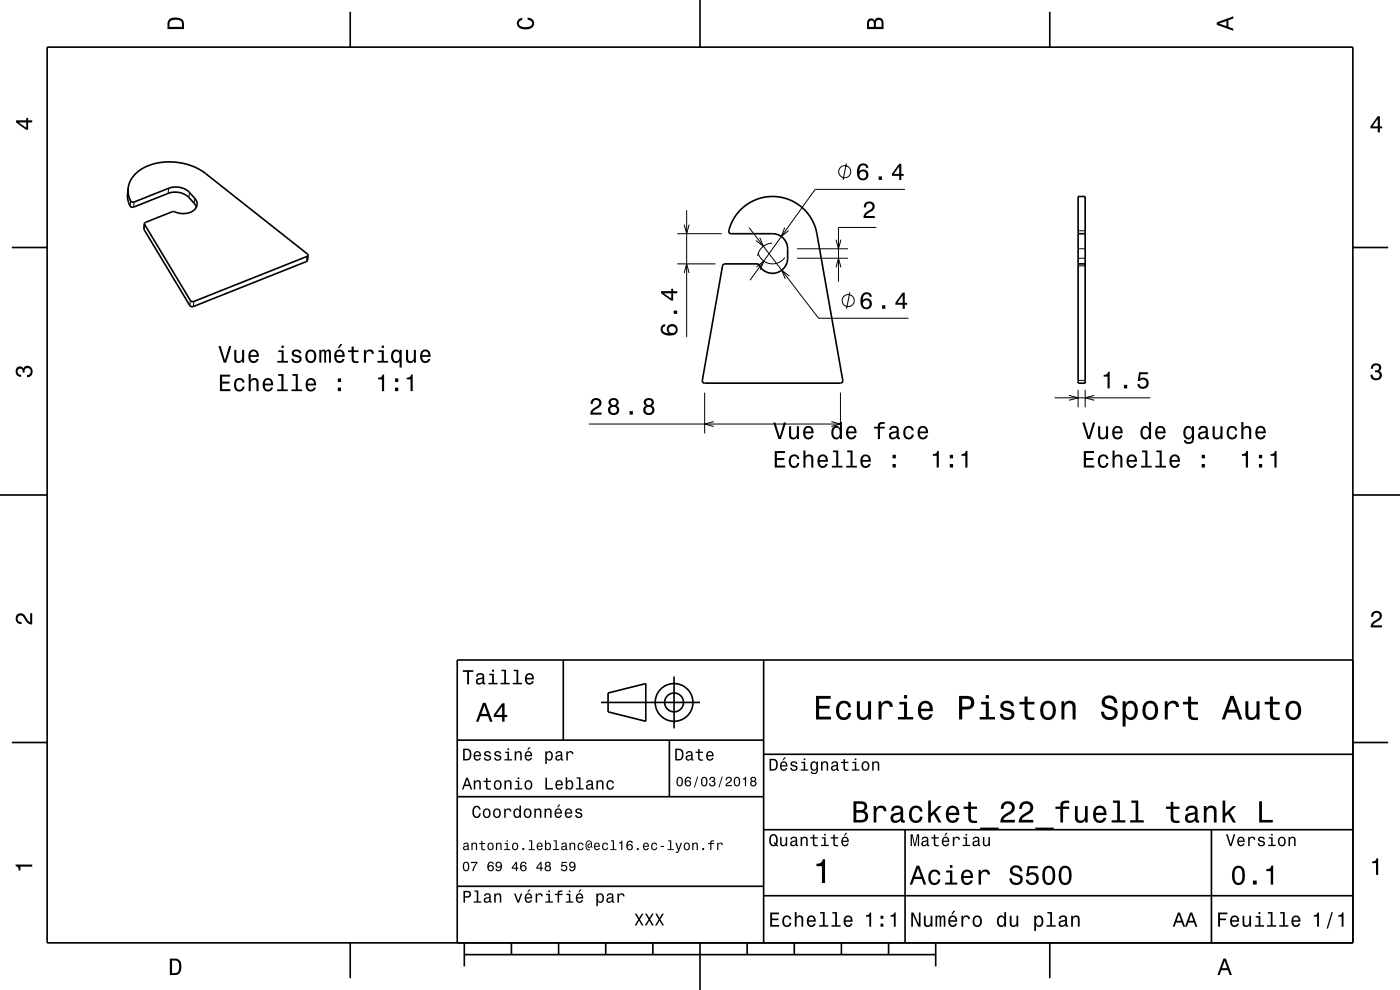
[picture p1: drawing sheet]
<svg xmlns="http://www.w3.org/2000/svg" width="297mm" height="210mm" viewBox="0 0 297 210" stroke-linecap="round" stroke-linejoin="round" font-family="sans-serif">
<g fill="none" stroke="#000" stroke-width=".21">
<path d="M35.8 39.9l-.1 1.1M179.6 34.7l-.7 3.5M27.7 42.6l-.1 1.1M28.5 42.9l-.2 1M30.7 47.6l-.1 1.1M40.2 40.8l-.1 1.1M41.3 42l-.1 1.1M65.1 54.4l-.1 1.1M143.7 56h8.1M143.7 49.6h9.4M145.2 57.9l.5-1.9 .5 1.9M145.2 47.6l.5 2 .5-2"/>
<path d="M145.7 44.6v26.9M158.9 48.3l14.8 19.2h19M160.5 56.6l1.5-1.2-.7 1.8M160.9 53.8a3.2 3.2 0 0 0 5.6 .8M161.2 50.4l.7 1.8-1.5-1.2M163.8 51.6a3.2 3.2 0 0 0-3.1 2.7M166.5 48.3l-.7 1.9 1.5-1.3M167.4 58.5l-1.6-1.2 .8 1.9M169.1 54.8h10.8M169.1 52.8h10.8M177.4 50.8l.5 2 .5-2M177.4 56.7l.5-1.9 .5 1.9"/>
<path d="M185.9 48.2h-8v11.6M192 40.2h-19.1l-13.8 19.2M228.7 54.8h1.5M228.7 52.8h1.5M228.7 56.4h1.5M228.7 49h1.5M40.4 63.8l-.1 1M41.1 63.9l-.1 1.1M180.3 62l-.7 3.5M124.9 89.9h53.4M149.5 83.3v8.6M151.4 89.4l-1.9 .5 1.9 .6"/>
<path d="M176.4 89.4l1.9 .5-1.9 .6M178.3 83.3v8.6M223.7 84.4h20.3M226.8 83.9l1.9 .5-1.9 .5M228.7 82.7v3.7M228.7 80.7h1.5M230.2 82.7v3.7M232.1 83.9l-1.9 .5 1.9 .5"/>
<circle cx="179.2" cy="36.4" r="1.28"/>
<circle cx="179.9" cy="63.8" r="1.28"/>
</g>
<g fill="none" stroke="#000" stroke-width=".35">
<path d="M10 10h277v190h-277zM74.3 2.5v7.5M148.5 0v10M222.7 2.5v7.5M27.2 39.9l-.1 1.1a4.5 4.5 0 0 0 .6 2.9h.6l7.4-2.9a4.3 4.3 0 0 1 4.4 .9l1.2 1.4 .4 .7M27.2 39.9a4.5 4.5 0 0 0 .6 2.9l.7 .1 7.3-3a4.3 4.3 0 0 1 4.4 .9l1.1 1.2a1.83 1.83 0 0 1 .4 1.9 1.83 1.83 0 0 1-1.5 1.2l-1.7 .2-1.9-.4-5.7 2.3-.3 .2M27.2 39.9a6.7 6.7 0 0 1 5.7-5.2l2.6-.4 2.5 .2 2.4 .6 2.3 1.1 22.5 17.7 .2 .2M2.5 52.5h7.5M30.6 47.4l9.8 16.4 .4 .2 .3-.1 24-9.5 .3-.3M30.6 47.4v1.3l9.7 16.1 .3 .3 .4-.1 24-9.5 .2-.3 .2-1.1M157.2 44.4a9.6 9.6 0 0 1 16.1 5.2l5.5 31.1a.5 .5 0 0 1-.5 .6h-28.8a.51 .51 0 0 1-.5-.6l4.4-24.5 .4-.2 7.1 .1a3.2 3.2 0 0 0 3.6 1.8 3.2 3.2 0 0 0 2.6-3.1v-2a3.2 3.2 0 0 0-3.2-3.2h-8.8a.87 .87 0 0 1-.3-1.4 9.6 9.6 0 0 1 2.4-3.8zM228.7 49.6h1.5"/>
<path d="M228.7 56h1.5M228.7 41.7h1.5v39.6h-1.5zM287 52.5h7.5M0 105h10M287 105h10M119.5 140v17M162 140v60M287 140h-190v60M2.5 157.5h7.5M97 157h65M127.5 149h21M129 147l8-2v8l-8-2z"/>
<path d="M142 157v12M143 143.5v11M287 157.5h7.5M97 169h65M162 176h125M162 160h125M192 176v24M257 176v24M97 188h65M162 190h125M74.3 200v7.5M98.5 202.5h100"/>
<path d="M98.5 200v5M108.5 200v2.5M118.5 200v2.5M128.5 200v2.5M138.5 200v2.5M148.5 200v10M158.5 200v2.5M168.5 200v2.5M178.5 200v2.5M188.5 200v2.5M198.5 200v5M222.7 200v7.5"/>
<circle cx="143" cy="149" r="2"/>
<circle cx="143" cy="149" r="4"/>
</g>
<g fill="#000">
<path d="M36 4a2.18 2.18 0 0 0-.5 2.2h3.5v-1.2a1.43 1.43 0 0 0-1.7-1.3zM36.3 4.4a2.15 2.15 0 0 1 2.2 .3l.1 1h-2.6v-1z" fill-rule="evenodd"/>
<path d="M109.9 4.2l.9-.4v.4a.7 .7 0 0 0-.7 .5 .7 .7 0 0 0 .3 .8 1.7 1.7 0 0 0 2.5-.5 .9 .9 0 0 0-1-.8v-.5a1.24 1.24 0 0 1 1.4 1.1 1.24 1.24 0 0 1-1 1.4 2.22 2.22 0 0 1-2.5-.7l-.2-.5z" fill-rule="evenodd"/>
<path d="M184.2 4.2l-.3 .7v1.3h3.5v-1.3a.98 .98 0 0 0-.7-1.1 .98 .98 0 0 0-1.2 .6 .84 .84 0 0 0-1.3-.2zM184.5 4.5a.54 .54 0 0 1 .6-.1 .54 .54 0 0 1 .3 .6v.7h-1zM185.9 4.4a.62 .62 0 0 1 .8-.1 .62 .62 0 0 1 .3 .6v.8h-1.2z" fill-rule="evenodd"/>
<path d="M258.1 4.7v.6l3.5 1.2v-.4l-1-.4v-1.4l1-.4v-.4zM258.6 5l1.6-.5v1z" fill-rule="evenodd"/>
<path d="M3.4 25.5v.5l2.1 1.5h.5v-1.5h.8v-.5h-.8v-.5h-.4v.5zM4 26h1.6v1.1z" fill-rule="evenodd"/>
<path d="M182.3 34.9a2.4 2.4 0 0 0 .2 3.3 1.16 1.16 0 0 0 1.5-.4 1.16 1.16 0 0 0-.2-1.5 1.16 1.16 0 0 0-1.5 0 1.03 1.03 0 0 1 .8-1.2 .58 .58 0 0 1 .7 .5h.4a1.11 1.11 0 0 0-.7-.9 1.11 1.11 0 0 0-1.2 .2zM182.3 37.1a.75 .75 0 0 1 1.5 0 .75 .75 0 0 1-1.5 0zM186.4 37.4v.8h.7v-.8zM190.8 34.7l-1.6 2.2v.4h1.6v.9h.4v-.9h.5v-.4h-.5v-2.2zM190.8 35.3v1.6h-1.2z" fill-rule="evenodd"/>
<path d="M292.3 24.7l-1.6 2.1v.4h1.6v.9h.4v-.9h.5v-.4h-.5v-2.1zM292.3 25.2v1.6h-1.1z" fill-rule="evenodd"/>
<path d="M183.6 43a1.18 1.18 0 0 1 1.9 .3 1.18 1.18 0 0 1-1 1.7l-.5 .4-.3 .4h1.9v.4h-2.4a1.8 1.8 0 0 1 1.4-1.7 .71 .71 0 0 0 .5-.9 .71 .71 0 0 0-.9-.5 .71 .71 0 0 0-.5 .9h-.5l.1-.6z" fill-rule="evenodd"/>
<path d="M46.3 73.4l1.2 3.5h.5l1.1-3.5h-.5l-.9 3-.9-3zM49.7 74.2v1.8a.89 .89 0 0 0 .6 1 .89 .89 0 0 0 1.1-.5v.4h.4v-2.7h-.4v1.6a.65 .65 0 0 1-.4 .8 .65 .65 0 0 1-.8-.4l-.1-2zM53 74.5a1.54 1.54 0 0 0 .8 2.5 1.06 1.06 0 0 0 1.1-.8h-.5l-.2 .3-.4 .1a.76 .76 0 0 1-.7-.9h1.8a1.16 1.16 0 0 0-.5-1.4 1.16 1.16 0 0 0-1.4 .2zM53.3 74.7a.66 .66 0 0 1 .8-.1 .66 .66 0 0 1 .4 .7h-1.4zM59 74.3v.4h.7v1.9h-.9v.3h2.3v-.3h-.9v-2.3zM59.7 73.3v.5h.5v-.5zM62.1 74.3a.75 .75 0 0 0-.2 .9 .75 .75 0 0 0 .7 .5l.9 .3a.63 .63 0 0 1-.6 .7 .63 .63 0 0 1-.6-.6h-.5a1.07 1.07 0 0 0 1.2 .9 1.07 1.07 0 0 0 .9-1.2l-.4-.3-1.1-.4a.53 .53 0 0 1 .4-.7 .53 .53 0 0 1 .7 .5h.4a1.03 1.03 0 0 0-.7-.8 1.03 1.03 0 0 0-1.1 .2zM65.1 74.5a1.53 1.53 0 0 0 .8 2.5 1.48 1.48 0 0 0 1.2-1.4 1.48 1.48 0 0 0-1.2-1.5l-.5 .1zM65.4 74.8a.67 .67 0 0 1 .7-.3 .67 .67 0 0 1 .5 .6 1.11 1.11 0 0 1-.7 1.5 1.17 1.17 0 0 1-.5-1.8zM67.8 74.2v2.7h.4v-2.1l.3-.3 .3 .3v2.1h.4v-1.8a.5 .5 0 0 1 .3-.6l.2 .1 .1 .4v1.9h.4v-1.8a.69 .69 0 0 0-.5-1l-.6 .4-.2-.3-.3-.1-.5 .4v-.3zM72.2 73l-.5 .9h.3l.7-.9zM71.2 74.5a1.54 1.54 0 0 0 .8 2.5 1.06 1.06 0 0 0 1.1-.8h-.5l-.2 .3-.4 .1a.76 .76 0 0 1-.6-.9h1.7a1.16 1.16 0 0 0-.5-1.4 1.16 1.16 0 0 0-1.4 .2zM71.5 74.7a.66 .66 0 0 1 .8-.1 .66 .66 0 0 1 .4 .7h-1.3zM74.6 73.5v.8h-.8v.4h.8v1.8a1.04 1.04 0 0 0 1.5 .5v-.4a.68 .68 0 0 1-1-.3l-.1-1.6h1.1v-.4h-1.1v-.8zM77.2 74.2v2.7h.4v-1.5a.66 .66 0 0 1 .4-.8 .66 .66 0 0 1 .8 .2l.1 .3h.4a.89 .89 0 0 0-.7-1 .89 .89 0 0 0-1 .6v-.5zM80.3 74.3v.4h.7v1.9h-.9v.3h2.2v-.3h-.9v-2.3zM81 73.3v.5h.4v-.5zM83.2 74.5a1.57 1.57 0 0 0 .8 2.5l.4-.1 .4-.4v1.5h.4v-3.8h-.4v.4l-.2-.2a.87 .87 0 0 0-1.4 .1zM83.6 74.8a.62 .62 0 0 1 .7-.3 .62 .62 0 0 1 .4 .6 1.12 1.12 0 0 1-.6 1.5 1.19 1.19 0 0 1-.5-1.8zM86.1 74.2v1.8a.89 .89 0 0 0 .6 1 .89 .89 0 0 0 1.1-.5v.4h.4v-2.7h-.4v1.6a.65 .65 0 0 1-.4 .8 .65 .65 0 0 1-.8-.4v-2zM89.4 74.5a1.54 1.54 0 0 0 .8 2.5 1.06 1.06 0 0 0 1.1-.8h-.4l-.3 .3-.3 .1a.76 .76 0 0 1-.7-.9h1.7a1.17 1.17 0 0 0-.4-1.4 1.17 1.17 0 0 0-1.5 .2zM89.8 74.7a.66 .66 0 0 1 .8-.1 .66 .66 0 0 1 .3 .7h-1.3z" fill-rule="evenodd"/>
<path d="M140.4 69.1a1.33 1.33 0 0 0-.1 1.4 1.33 1.33 0 0 0 1.4 .7 1.63 1.63 0 0 0 2.1-1.3 1.15 1.15 0 0 0-1.6-1.1 1.15 1.15 0 0 0-.4 1.9 1.02 1.02 0 0 1-1.2-.8 .58 .58 0 0 1 .5-.7v-.4zM141.9 70a.75 .75 0 0 1 1.5 0 .75 .75 0 0 1-1.5 0zM142.9 65.9v.7h.8v-.7zM140.2 61.8v.4l2.2 1.6h.4v-1.6h.9v-.4h-.9v-.5h-.4v.5zM140.8 62.2h1.6v1.1z" fill-rule="evenodd"/>
<path d="M183.1 62.3a2.4 2.4 0 0 0 .1 3.2 1.16 1.16 0 0 0 1.6-.3 1.16 1.16 0 0 0-.2-1.6 1.16 1.16 0 0 0-1.6 .1 1.02 1.02 0 0 1 .9-1.3 .58 .58 0 0 1 .6 .6h.5a1.12 1.12 0 0 0-.8-1 1.12 1.12 0 0 0-1.1 .3zM183 64.5a.75 .75 0 0 1 1.5 0 .75 .75 0 0 1-1.5 0zM187.1 64.8v.7h.7v-.7zM191.5 62.1l-1.6 2.1v.4h1.6v.9h.4v-.9h.5v-.4h-.5v-2.1zM191.5 62.7v1.5h-1.1z" fill-rule="evenodd"/>
<path d="M291.1 77.4a1.08 1.08 0 0 1 1.4-.2 1.08 1.08 0 0 1 .4 1.2l-.3 .3a1.06 1.06 0 0 1 .5 1.3 1.06 1.06 0 0 1-1.2 .7 1.1 1.1 0 0 1-1.2-1.2h.5a.71 .71 0 0 0 1 .8 .71 .71 0 0 0 .1-1.3h-.6v-.4a.61 .61 0 0 0 .8-.3 .61 .61 0 0 0-.2-.8 .61 .61 0 0 0-.9 .2l-.1 .5h-.5z" fill-rule="evenodd"/>
<path d="M3.6 78a.86 .86 0 0 1 1.4 .2 1.06 1.06 0 0 1 1.2-.6 1.06 1.06 0 0 1 .7 1.2 1.1 1.1 0 0 1-1.2 1.2v-.4a.71 .71 0 0 0 .8-1 .71 .71 0 0 0-1.3-.1v.6h-.4a.61 .61 0 0 0-.3-.8 .61 .61 0 0 0-.8 .2 .61 .61 0 0 0 .2 .8l.6 .2v.4a1.15 1.15 0 0 1-1.2-.6 1.15 1.15 0 0 1 .3-1.3z" fill-rule="evenodd"/>
<path d="M46.7 79.5v3.5h2.2v-.4h-1.8v-1.2h1.6v-.5h-1.6v-1h1.7v-.4zM49.9 80.6a1.53 1.53 0 0 0 .9 2.5 1.05 1.05 0 0 0 1.1-1.1h-.4a.67 .67 0 0 1-.7 .7 .67 .67 0 0 1-.7-.6 1.11 1.11 0 0 1 .7-1.5 .6 .6 0 0 1 .6 .6h.5a1.09 1.09 0 0 0-.8-1 1.09 1.09 0 0 0-1.2 .4zM52.7 79.4v3.6h.5v-1.6a.63 .63 0 0 1 .4-.8 .63 .63 0 0 1 .8 .4v2h.4v-1.8a.88 .88 0 0 0-.5-1 .88 .88 0 0 0-1.1 .5v-1.3zM56 80.6a1.54 1.54 0 0 0 .8 2.5 1.06 1.06 0 0 0 1.1-.9h-.4l-.3 .4-.3 .1a.76 .76 0 0 1-.7-1h1.7a1.16 1.16 0 0 0-.4-1.3 1.16 1.16 0 0 0-1.5 .2zM56.4 80.8a.66 .66 0 0 1 .8-.2 .66 .66 0 0 1 .3 .8h-1.3zM59 79.4v.3h.7v2.9h-.9v.4h2.3v-.4h-1v-3.2zM62 79.4v.3h.7v2.9h-.9v.4h2.3v-.4h-.9v-3.2zM65.1 80.6a1.54 1.54 0 0 0 .8 2.5 1.06 1.06 0 0 0 1.1-.9h-.4l-.2 .4-.4 .1a.76 .76 0 0 1-.7-1h1.8a1.17 1.17 0 0 0-.5-1.3 1.17 1.17 0 0 0-1.5 .2zM65.5 80.8a.66 .66 0 0 1 .8-.2 .66 .66 0 0 1 .3 .8h-1.3zM71.7 82.2v.8h.7v-.8zM71.7 80.3v.7h.7v-.7z" fill-rule="evenodd"/>
<path d="M80.2 80.1v.4h.8v2.5h.5v-3.6h-.4a.77 .77 0 0 1-.9 .7zM83.8 82.2v.8h.7v-.8zM83.8 80.3v.7h.7v-.7zM86.3 80.1v.4h.8v2.5h.5v-3.6h-.4a.77 .77 0 0 1-.9 .7z" fill-rule="evenodd"/>
<path d="M125.6 84.7l-.3 1h.4a.71 .71 0 0 1 .6-.9 .71 .71 0 0 1 .8 .6 .71 .71 0 0 1-.5 .8 1.81 1.81 0 0 0-1.4 1.8h2.4v-.5h-1.9a2.23 2.23 0 0 1 1.5-1.1 1.13 1.13 0 0 0 .1-1.7 1.13 1.13 0 0 0-1.7 0zM129.4 84.7a.83 .83 0 0 0 .1 1.4 1.11 1.11 0 0 0-.4 1.5 1.11 1.11 0 0 0 1.6 .4 1.03 1.03 0 0 0 .7-.9 1.03 1.03 0 0 0-.6-1 .89 .89 0 0 0 .4-1.1 .89 .89 0 0 0-1-.6zM129.5 87a.71 .71 0 0 1 1.4 0 .71 .71 0 0 1-1.4 0zM129.6 85.4a.59 .59 0 0 1 1.1 0 .59 .59 0 0 1-1.1 0zM133.6 87.2v.8h.7v-.8zM136.8 84.7a.83 .83 0 0 0 .2 1.4 1.11 1.11 0 0 0-.4 1.5 1.11 1.11 0 0 0 1.6 .4 1.03 1.03 0 0 0 .6-.9 1.03 1.03 0 0 0-.5-1 .89 .89 0 0 0 .4-1.1 .89 .89 0 0 0-1.1-.6zM136.9 87a.71 .71 0 0 1 1.4 0 .71 .71 0 0 1-1.4 0zM137 85.4a.6 .6 0 0 1 1.2 0 .6 .6 0 0 1-1.2 0z" fill-rule="evenodd"/>
<path d="M164.3 95.7v3.5h2.3v-.4h-1.8v-1.2h1.6v-.4h-1.6v-1.1h1.7v-.4zM167.6 96.8a1.53 1.53 0 0 0 .9 2.5 1.07 1.07 0 0 0 1.1-1.1h-.5a.67 .67 0 0 1-.6 .7 .67 .67 0 0 1-.7-.6 1.11 1.11 0 0 1 .7-1.5 .6 .6 0 0 1 .6 .6h.5a1.09 1.09 0 0 0-.8-1 1.09 1.09 0 0 0-1.2 .4zM170.4 95.6v3.6h.5v-1.6a.64 .64 0 0 1 .4-.8 .64 .64 0 0 1 .8 .4v2h.4v-1.8a.88 .88 0 0 0-.6-1 .88 .88 0 0 0-1 .5v-1.3zM173.7 96.8a1.54 1.54 0 0 0 .8 2.5 1.06 1.06 0 0 0 1.1-.9h-.4l-.3 .4-.3 .1a.76 .76 0 0 1-.7-.9h1.7a1.16 1.16 0 0 0-.5-1.4 1.16 1.16 0 0 0-1.4 .2zM174.1 97a.66 .66 0 0 1 .7-.2 .66 .66 0 0 1 .4 .8h-1.3zM176.7 95.6v.3h.7v2.9h-.9v.4h2.2v-.4h-.9v-3.2zM179.7 95.6v.3h.7v2.9h-.9v.4h2.3v-.4h-.9v-3.2zM182.8 96.8a1.54 1.54 0 0 0 .8 2.5 1.05 1.05 0 0 0 1.1-.9h-.4l-.3 .4-.3 .1a.76 .76 0 0 1-.7-.9h1.7a1.16 1.16 0 0 0-.4-1.4 1.16 1.16 0 0 0-1.5 .2zM183.2 97a.66 .66 0 0 1 .8-.2 .66 .66 0 0 1 .3 .8h-1.3zM189.3 98.4v.8h.7v-.8zM189.3 96.5v.7h.7v-.7z" fill-rule="evenodd"/>
<path d="M164 89.6l1.2 3.5h.5l1.1-3.5h-.5l-.9 3-.9-3zM167.4 90.4v1.8a.89 .89 0 0 0 .6 1 .89 .89 0 0 0 1.1-.5v.4h.4v-2.7h-.5v1.6a.65 .65 0 0 1-.3 .8 .65 .65 0 0 1-.9-.3v-2.1zM170.7 90.7a1.55 1.55 0 0 0 .8 2.5 1.06 1.06 0 0 0 1.1-.8h-.5l-.2 .3-.4 .1a.76 .76 0 0 1-.7-.9h1.8a1.17 1.17 0 0 0-.5-1.4 1.17 1.17 0 0 0-1.4 .2zM171 90.9a.66 .66 0 0 1 .8-.1 .66 .66 0 0 1 .3 .7h-1.3zM176.6 90.7a1.57 1.57 0 0 0 .8 2.5l.4-.1 .4-.4v.4h.4v-3.6h-.4v1.3a.89 .89 0 0 0-1.6-.1zM177 91a.62 .62 0 0 1 .7-.2 .62 .62 0 0 1 .4 .5 1.12 1.12 0 0 1-.6 1.5 1.19 1.19 0 0 1-.5-1.8zM179.8 90.7a1.54 1.54 0 0 0 .8 2.5 1.06 1.06 0 0 0 1.1-.8h-.5l-.2 .3-.4 .1a.76 .76 0 0 1-.7-.9h1.8a1.17 1.17 0 0 0-.5-1.4 1.17 1.17 0 0 0-1.4 .2zM180.1 90.9a.66 .66 0 0 1 .8-.1 .66 .66 0 0 1 .4 .7h-1.4zM185.4 90.5v.4h.8v2.2h.5v-2.2h1v-.4h-1v-.4l.3-.2h.7v-.4a1.04 1.04 0 0 0-1.5 .8v.2zM188.9 90.6l-.2 .6h.4a.55 .55 0 0 1 .7-.5 .55 .55 0 0 1 .3 .8h-.2a1 1 0 0 0-1 .2 1 1 0 0 0-.3 1.1 .93 .93 0 0 0 1.7 0l.1 .3h.5v-.3l-.2-.1v-1.6a1.02 1.02 0 0 0-1.8-.5zM189.1 92.1l1.1-.3a.77 .77 0 0 1-.2 .8 .77 .77 0 0 1-.9 .1zM191.9 90.7a1.53 1.53 0 0 0 .9 2.5 1.07 1.07 0 0 0 1.1-1h-.5a.67 .67 0 0 1-.6 .6 .67 .67 0 0 1-.7-.6 1.11 1.11 0 0 1 .7-1.5 .6 .6 0 0 1 .6 .6h.5a1.09 1.09 0 0 0-.8-.9 1.09 1.09 0 0 0-1.2 .3zM195 90.7a1.54 1.54 0 0 0 .8 2.5 1.06 1.06 0 0 0 1-.8h-.4l-.2 .3-.4 .1a.76 .76 0 0 1-.7-.9h1.8a1.17 1.17 0 0 0-.5-1.4 1.17 1.17 0 0 0-1.4 .2zM195.3 90.9a.66 .66 0 0 1 .8-.1 .66 .66 0 0 1 .3 .7h-1.3z" fill-rule="evenodd"/>
<path d="M197.9 96.3v.4h.8v2.5h.5v-3.5h-.4a.77 .77 0 0 1-.9 .6zM201.5 98.4v.8h.7v-.8zM201.5 96.5v.7h.7v-.7zM204 96.3v.4h.8v2.5h.4v-3.5h-.3a.77 .77 0 0 1-.9 .6z" fill-rule="evenodd"/>
<path d="M229.9 95.7v3.5h2.2v-.4h-1.7v-1.2h1.6v-.4h-1.6v-1.1h1.7v-.4zM233.2 96.8a1.53 1.53 0 0 0 .8 2.5 1.07 1.07 0 0 0 1.1-1.1h-.4a.67 .67 0 0 1-.6 .7 .67 .67 0 0 1-.7-.6 1.11 1.11 0 0 1 .7-1.5 .6 .6 0 0 1 .6 .6h.4a1.09 1.09 0 0 0-.7-1 1.09 1.09 0 0 0-1.2 .4zM236 95.6v3.6h.5v-1.6a.64 .64 0 0 1 .3-.8 .64 .64 0 0 1 .8 .4l.1 2h.4v-1.8a.88 .88 0 0 0-.6-1 .88 .88 0 0 0-1 .5v-1.3zM239.3 96.8a1.54 1.54 0 0 0 .8 2.5 1.06 1.06 0 0 0 1.1-.9h-.5l-.2 .4-.4 .1a.76 .76 0 0 1-.7-.9h1.8a1.16 1.16 0 0 0-.5-1.4 1.16 1.16 0 0 0-1.4 .2zM239.6 97a.66 .66 0 0 1 .8-.2 .66 .66 0 0 1 .3 .8h-1.3zM242.3 95.6v.3h.7v2.9h-.9v.4h2.2v-.4h-.9v-3.2zM245.3 95.6v.3h.7v2.9h-.9v.4h2.3v-.4h-1v-3.2zM248.4 96.8a1.54 1.54 0 0 0 .8 2.5 1.05 1.05 0 0 0 1.1-.9h-.5l-.2 .4-.4 .1a.76 .76 0 0 1-.7-.9h1.8a1.16 1.16 0 0 0-.5-1.4 1.16 1.16 0 0 0-1.4 .2zM248.7 97a.66 .66 0 0 1 .8-.2 .66 .66 0 0 1 .4 .8h-1.4zM254.9 98.4v.8h.7v-.8zM254.9 96.5v.7h.7v-.7z" fill-rule="evenodd"/>
<path d="M229.6 89.6l1.1 3.5h.5l1.1-3.5h-.4l-.9 3-.9-3zM233 90.4v1.8a.89 .89 0 0 0 .6 1 .89 .89 0 0 0 1-.5v.4h.5v-2.7h-.5v1.6a.65 .65 0 0 1-.4 .8 .65 .65 0 0 1-.8-.3v-2.1zM236.2 90.7a1.55 1.55 0 0 0 .8 2.5 1.06 1.06 0 0 0 1.1-.8h-.4l-.2 .3-.4 .1a.76 .76 0 0 1-.7-.9h1.8a1.17 1.17 0 0 0-.5-1.4 1.17 1.17 0 0 0-1.5 .2zM236.6 90.9a.66 .66 0 0 1 .8-.1 .66 .66 0 0 1 .3 .7h-1.3zM242.2 90.7a1.57 1.57 0 0 0 .8 2.5l.4-.1 .3-.4v.4h.5v-3.6h-.4v1.3a.89 .89 0 0 0-1.6-.1zM242.6 91a.62 .62 0 0 1 .6-.2 .62 .62 0 0 1 .5 .5 1.12 1.12 0 0 1-.7 1.5 1.19 1.19 0 0 1-.4-1.8zM245.3 90.7a1.54 1.54 0 0 0 .8 2.5 1.06 1.06 0 0 0 1.1-.8h-.4l-.2 .3-.4 .1a.76 .76 0 0 1-.7-.9h1.8a1.17 1.17 0 0 0-.5-1.4 1.17 1.17 0 0 0-1.5 .2zM245.7 90.9a.66 .66 0 0 1 .8-.1 .66 .66 0 0 1 .3 .7h-1.3zM251.3 90.7a1.58 1.58 0 0 0 .8 2.5l.4-.1 .4-.4a.73 .73 0 0 1-.3 1 .73 .73 0 0 1-1-.3h-.5a1.1 1.1 0 0 0 1.3 .8 1.1 1.1 0 0 0 .9-1.2v-2.6h-.4v.5l-.4-.4a.9 .9 0 0 0-1.2 .2zM251.7 91a.63 .63 0 0 1 .7-.2 .63 .63 0 0 1 .4 .5 1.11 1.11 0 0 1-.6 1.5 1.19 1.19 0 0 1-.5-1.8zM254.5 90.6l-.2 .6h.3a.55 .55 0 0 1 .7-.5 .55 .55 0 0 1 .4 .8h-.2a1 1 0 0 0-1 .2 1 1 0 0 0-.3 1.1 .93 .93 0 0 0 1.6 0l.1 .3h.6v-.3l-.2-.1-.1-1.6a1.02 1.02 0 0 0-1.7-.5zM254.7 92.1l1.1-.3a.77 .77 0 0 1-.2 .8 .77 .77 0 0 1-.9 .1zM257.2 90.4v1.8a.89 .89 0 0 0 .7 1 .89 .89 0 0 0 1-.5v.4h.5v-2.7h-.5v1.6a.65 .65 0 0 1-.4 .8 .65 .65 0 0 1-.8-.3v-2.1zM260.5 90.7a1.53 1.53 0 0 0 .9 2.5 1.06 1.06 0 0 0 1.1-1h-.5a.67 .67 0 0 1-.6 .6 .67 .67 0 0 1-.7-.6 1.12 1.12 0 0 1 .7-1.5 .6 .6 0 0 1 .6 .6h.5a1.09 1.09 0 0 0-.8-.9 1.09 1.09 0 0 0-1.2 .3zM263.3 89.5v3.6h.5v-1.5a.63 .63 0 0 1 .4-.8 .63 .63 0 0 1 .8 .3v2h.4v-1.7a.88 .88 0 0 0-.6-1 .88 .88 0 0 0-1 .4v-1.3zM266.6 90.7a1.55 1.55 0 0 0 .8 2.5 1.06 1.06 0 0 0 1.1-.8h-.4l-.3 .3-.3 .1a.76 .76 0 0 1-.7-.9h1.7a1.17 1.17 0 0 0-.5-1.4 1.17 1.17 0 0 0-1.4 .2zM267 90.9a.66 .66 0 0 1 .7-.1 .66 .66 0 0 1 .4 .7h-1.3z" fill-rule="evenodd"/>
<path d="M234.1 79.5v.4h.9v2.5h.4v-3.5h-.3a.77 .77 0 0 1-1 .6zM238.4 81.6v.8h.7v-.8zM241.6 79l-.2 1.8h.4a.79 .79 0 0 1 1.1-.2 .79 .79 0 0 1 .1 1.2 .79 .79 0 0 1-1.2-.1l-.1-.2h-.4a1.21 1.21 0 0 0 1.5 1 1.21 1.21 0 0 0 .8-1.6 1.21 1.21 0 0 0-1.8-.6l.2-.9h1.5v-.4z" fill-rule="evenodd"/>
<path d="M263.5 96.3v.4h.8v2.5h.4v-3.5h-.3a.77 .77 0 0 1-.9 .6zM267.1 98.4v.8h.7v-.8zM267.1 96.5v.7h.7v-.7zM269.5 96.3v.4h.9v2.5h.4v-3.5h-.3a.77 .77 0 0 1-1 .6z" fill-rule="evenodd"/>
<path d="M3.6 130.4a1.22 1.22 0 0 1 2 .7l.4 .6 .4 .3v-1.9h.4v2.4a1.8 1.8 0 0 1-1.7-1.4 .71 .71 0 0 0-.9-.5 .71 .71 0 0 0-.5 .8 .71 .71 0 0 0 .9 .5v.5a1.18 1.18 0 0 1-1.2-.7 1.18 1.18 0 0 1 .2-1.3z" fill-rule="evenodd"/>
<path d="M291.2 129.9a1.18 1.18 0 0 1 1.9 .3 1.18 1.18 0 0 1-1 1.7l-.5 .3-.3 .5h1.9v.4h-2.4a1.8 1.8 0 0 1 1.4-1.8 .71 .71 0 0 0 .5-.8 .71 .71 0 0 0-.9-.5 .71 .71 0 0 0-.5 .8h-.4z" fill-rule="evenodd"/>
<path d="M98.2 158.8v2.5h.9a1.37 1.37 0 0 0 .7-2.2 1.56 1.56 0 0 0-1.6-.3zM98.6 159.1a.98 .98 0 0 1 1.1 .7 .98 .98 0 0 1-.6 1.2h-.5zM100.7 159.6a1.04 1.04 0 0 0-.2 1.2 1.04 1.04 0 0 0 1 .5l.5-.5h-.3l-.4 .3a.54 .54 0 0 1-.5-.7h1.3a.83 .83 0 0 0-.4-.9 .83 .83 0 0 0-1 .1zM100.9 159.7l.2-.1a.47 .47 0 0 1 .5 .1 .47 .47 0 0 1 .1 .5h-.9zM102.9 159.5l-.2 .1a.69 .69 0 0 0 .9 .9l.2 .1a.43 .43 0 0 1-.4 .5 .43 .43 0 0 1-.4-.4h-.3a.74 .74 0 0 0 .9 .7 .74 .74 0 0 0 .5-1l-1-.4a.38 .38 0 0 1 .3-.5 .38 .38 0 0 1 .4 .4h.3a.78 .78 0 0 0-1.2-.4zM105.1 159.5l-.2 .1a.69 .69 0 0 0 .9 .9l.2 .1a.43 .43 0 0 1-.4 .5 .43 .43 0 0 1-.5-.4h-.3a.74 .74 0 0 0 .9 .7 .74 .74 0 0 0 .5-1l-.9-.4a.38 .38 0 0 1 .3-.5 .38 .38 0 0 1 .4 .4h.3a.77 .77 0 0 0-1.2-.4zM107.2 159.4v.3h.5v1.3h-.7v.3h1.6v-.3h-.6v-1.6zM107.7 158.7v.4h.3v-.4zM109.2 159.4v1.9h.3v-1.1a.45 .45 0 0 1 .4-.6 .45 .45 0 0 1 .5 .5v1.2h.3v-1.3a.63 .63 0 0 0-.5-.7 .63 .63 0 0 0-.7 .4v-.3zM112.2 158.5l-.4 .6h.3l.5-.6zM111.5 159.6a1.04 1.04 0 0 0-.2 1.2 1.04 1.04 0 0 0 1.1 .5l.5-.5h-.3l-.5 .3a.54 .54 0 0 1-.5-.7h1.3a.83 .83 0 0 0-.4-.9 .83 .83 0 0 0-1 .1zM111.8 159.7l.1-.1a.48 .48 0 0 1 .5 .1 .48 .48 0 0 1 .2 .5h-1zM115.7 159.4v2.7h.3v-1.1a.66 .66 0 0 0 .7 .4 .66 .66 0 0 0 .5-.6 .91 .91 0 0 0 0-1.1 .91 .91 0 0 0-1-.3l-.2 .3v-.3zM116.1 159.8a.45 .45 0 0 1 .5-.2 .45 .45 0 0 1 .3 .4 .65 .65 0 0 1 .1 .8 .65 .65 0 0 1-.7 .2 .98 .98 0 0 1-.2-1.2zM118.1 159.5l-.2 .4h.3a.39 .39 0 0 1 .4-.3 .39 .39 0 0 1 .3 .5h-.1a.65 .65 0 0 0-1 .4 .65 .65 0 0 0 .6 .9l.6-.3 .1 .2h.4v-.2l-.2-.1v-1.1a.72 .72 0 0 0-.5-.6 .72 .72 0 0 0-.7 .2zM118.2 160.6l.8-.3a.55 .55 0 0 1-.2 .7 .55 .55 0 0 1-.6 0zM120.1 159.4v1.9h.4v-1.1a.47 .47 0 0 1 .2-.6 .47 .47 0 0 1 .6 .2v.2h.4a.64 .64 0 0 0-.5-.7 .64 .64 0 0 0-.8 .4v-.3z" fill-rule="evenodd"/>
<path d="M98.2 142.2v.3h.9v2.7h.4v-2.7h.9v-.3zM101.3 143l-.3 .5h.4a.47 .47 0 0 1 .5-.4 .47 .47 0 0 1 .4 .6l-.2 .1a.84 .84 0 0 0-1 .2 .84 .84 0 0 0 0 1.1 .9 .9 0 0 0 1.3-.2l.1 .2 .5 .1v-.3l-.3-.1v-1.3a.87 .87 0 0 0-1.4-.5zM101.4 144.3l.9-.3a.66 .66 0 0 1-.1 .7 .66 .66 0 0 1-.8 .1zM103.8 142.9v.3h.6v1.6h-.8v.4h2v-.4h-.8v-1.9zM104.4 142.1v.4h.4v-.4zM106.4 142.1v.3h.6v2.4h-.8v.4h1.9v-.4h-.7v-2.7zM109 142.1v.3h.6v2.4h-.8v.4h1.9v-.4h-.7v-2.7zM111.6 143.1a1.32 1.32 0 0 0 .7 2.1 .9 .9 0 0 0 .9-.7h-.3l-.2 .3-.4 .1a.65 .65 0 0 1-.6-.8h1.6a1 1 0 0 0-.4-1.2 1 1 0 0 0-1.3 .2zM111.9 143.3a.57 .57 0 0 1 .7-.1 .57 .57 0 0 1 .3 .6h-1.2z" fill-rule="evenodd"/>
<path d="M102.4 149.1l-1.4 4h.5l.4-1.2h1.6l.4 1.2h.6l-1.5-4zM102.7 149.7l.7 1.7h-1.3zM106.5 149.2l-1.7 2.4v.5h1.7v1h.5v-1h.6v-.5h-.6v-2.4zM106.5 149.9v1.7h-1.3z" fill-rule="evenodd"/>
<path d="M143.2 158.8v2.5h.9a1.37 1.37 0 0 0 .7-2.2 1.56 1.56 0 0 0-1.6-.3zM143.6 159.1a.98 .98 0 0 1 1.1 .7 .98 .98 0 0 1-.6 1.2h-.5zM145.7 159.5l-.2 .4h.3a.39 .39 0 0 1 .5-.3 .39 .39 0 0 1 .3 .5h-.2a.65 .65 0 0 0-.9 .4 .65 .65 0 0 0 .5 .9l.7-.3v.2h.4v-.2l-.1-.1-.1-1.1a.73 .73 0 0 0-.4-.6 .73 .73 0 0 0-.8 .2zM145.8 160.6l.8-.3a.55 .55 0 0 1-.1 .7 .55 .55 0 0 1-.7 0zM148.1 158.9v.5h-.5v.3h.5v1.3a.75 .75 0 0 0 1 .4v-.3a.48 .48 0 0 1-.7-.3v-1.1h.7v-.3h-.7v-.5zM150 159.6a1.04 1.04 0 0 0-.2 1.2 1.04 1.04 0 0 0 1.1 .5l.5-.5h-.4l-.4 .3a.54 .54 0 0 1-.5-.7h1.3a.83 .83 0 0 0-.4-.9 .83 .83 0 0 0-1 .1zM150.3 159.7l.1-.1a.48 .48 0 0 1 .5 .1 .48 .48 0 0 1 .2 .5h-1z" fill-rule="evenodd"/>
<path d="M173.1 147.6v5h3.2v-.6h-2.5v-1.7h2.2v-.6h-2.2v-1.5h2.4v-.6zM177.8 149.2a2.59 2.59 0 0 0 .5 3.4 1.58 1.58 0 0 0 2.3-1.4h-.6a.95 .95 0 0 1-.9 1 .95 .95 0 0 1-1-.9 1.59 1.59 0 0 1 .9-2.1 .85 .85 0 0 1 .9 .8h.7a1.56 1.56 0 0 0-1.1-1.3 1.56 1.56 0 0 0-1.7 .5zM181.8 148.8v2.5a1.27 1.27 0 0 0 .9 1.4 1.27 1.27 0 0 0 1.5-.7v.6h.6v-3.8h-.6v2.2a.92 .92 0 0 1-.6 1.1 .92 .92 0 0 1-1.2-.4v-2.9zM186.4 148.8v3.8h.6v-2.2a.95 .95 0 0 1 .5-1.1 .95 .95 0 0 1 1.2 .3l.1 .4h.6a1.28 1.28 0 0 0-1-1.4 1.28 1.28 0 0 0-1.4 .8v-.6zM190.8 148.9v.5h1v2.7h-1.3v.5h3.2v-.5h-1.3v-3.2zM191.8 147.4v.8h.6v-.8zM195.1 149.2a2.62 2.62 0 0 0 .5 3.4 1.57 1.57 0 0 0 2.2-1.1h-.6l-.3 .5-.5 .2a1.08 1.08 0 0 1-1-1.3h2.5a1.66 1.66 0 0 0-.7-2 1.66 1.66 0 0 0-2.1 .3zM195.6 149.5a.94 .94 0 0 1 1.2-.2 .94 .94 0 0 1 .5 1h-1.9zM203.5 147.6v5h.6v-2.1h.8a1.47 1.47 0 0 0 1.8-1.2 1.47 1.47 0 0 0-1.5-1.7zM204.1 148.2a1.6 1.6 0 0 1 1.8 .5 .86 .86 0 0 1 0 .9 .86 .86 0 0 1-.9 .3h-.9zM208.1 148.9v.5h1v2.7h-1.3v.5h3.3v-.5h-1.3v-3.2zM209.1 147.4v.8h.7v-.8zM212.6 148.9a1.08 1.08 0 0 0-.3 1.2 1.08 1.08 0 0 0 1 .7l1.1 .4a.57 .57 0 0 1 .2 .6 .57 .57 0 0 1-.5 .4 .96 .96 0 0 1-1.4-.8h-.6a1.6 1.6 0 0 0 1.3 1.4 1.6 1.6 0 0 0 1.7-.8 1.13 1.13 0 0 0-1-1.6l-1.1-.3-.2-.4a.87 .87 0 0 1 .9-.5 .87 .87 0 0 1 .8 .6h.6a1.41 1.41 0 0 0-2.1-1.1zM217.4 147.8v1.1h-1.1v.5h1.1v2.6l.2 .4 .4 .3h1.4v-.5a.97 .97 0 0 1-1.4-.5v-2.3h1.4v-.5h-1.4v-1.1zM221.1 149.2a2.56 2.56 0 0 0 .5 3.4 1.72 1.72 0 0 0 1.8-.2 1.72 1.72 0 0 0 .6-1.7 1.7 1.7 0 0 0-.9-1.9 1.7 1.7 0 0 0-2 .4zM221.6 149.6a.96 .96 0 0 1 1-.4 .96 .96 0 0 1 .7 .8 1.59 1.59 0 0 1-1 2.2 1.19 1.19 0 0 1-1-1.5zM225.2 148.8v3.8h.6v-2.2a.97 .97 0 0 1 .5-1.1 .97 .97 0 0 1 1.1 .2l.1 .7v2.4h.7v-2.5a1.27 1.27 0 0 0-.9-1.4 1.27 1.27 0 0 0-1.5 .6v-.5zM234.1 147.9a1.38 1.38 0 0 0-.3 1.5 1.38 1.38 0 0 0 1.3 .9 1.25 1.25 0 0 1 1.4 .9 1.15 1.15 0 0 1-1.3 .9 1.15 1.15 0 0 1-1-1.1h-.7a1.8 1.8 0 0 0 1.7 1.8 1.8 1.8 0 0 0 1.9-1.6 1.46 1.46 0 0 0-1.5-1.4l-.6-.2a.83 .83 0 0 1-.5-1.1 .83 .83 0 0 1 1.2-.3l.5 .5 .1 .4h.7a1.67 1.67 0 0 0-1-1.6 1.67 1.67 0 0 0-1.9 .4zM238.2 148.8v5.3h.6v-2.1a1.32 1.32 0 0 0 1.4 .7 1.32 1.32 0 0 0 1.1-1.1 2.43 2.43 0 0 0-.8-2.8 1.21 1.21 0 0 0-1.7 .5v-.5zM239.1 149.6a.9 .9 0 0 1 .9-.4 .9 .9 0 0 1 .7 .8 1.61 1.61 0 0 1-.9 2.2 1.18 1.18 0 0 1-1-1.5zM242.8 149.2a2.56 2.56 0 0 0 .5 3.4 1.72 1.72 0 0 0 1.8-.2 1.72 1.72 0 0 0 .6-1.7 1.7 1.7 0 0 0-.9-1.9 1.7 1.7 0 0 0-2 .4zM243.3 149.6a.96 .96 0 0 1 1-.4 .96 .96 0 0 1 .7 .8 1.59 1.59 0 0 1-1 2.2 1.19 1.19 0 0 1-1-1.5zM247.1 148.8v3.8h.6v-2.2a.95 .95 0 0 1 .5-1.1 .95 .95 0 0 1 1.2 .3l.1 .4h.6a1.28 1.28 0 0 0-1-1.4 1.28 1.28 0 0 0-1.4 .8v-.6zM252 147.8v1.1h-1v.5h1l.1 2.6 .2 .4 .4 .3h1.4v-.5a.97 .97 0 0 1-1.4-.5v-2.3h1.4v-.5h-1.4v-1.1zM261 147.6l-1.8 5h.6l.6-1.4h2l.5 1.4h.7l-1.9-5zM261.4 148.3l.7 2.2h-1.5zM264.2 148.8v2.5a1.27 1.27 0 0 0 .9 1.4 1.27 1.27 0 0 0 1.5-.7v.6h.6v-3.8h-.6v2.2a.92 .92 0 0 1-.6 1.1 .92 .92 0 0 1-1.1-.4l-.1-2.9zM269.4 147.8v1.1h-1.1v.5h1.1v2.6l.2 .4 .4 .3 .7 .1 .8-.1v-.5a.97 .97 0 0 1-1.4-.5l-.1-2.3h1.5v-.5h-1.5v-1.1zM273.1 149.2a2.56 2.56 0 0 0 .6 3.4 1.72 1.72 0 0 0 1.8-.2 1.72 1.72 0 0 0 .6-1.7 1.7 1.7 0 0 0-.9-1.9 1.7 1.7 0 0 0-2.1 .4zM273.6 149.6a.96 .96 0 0 1 1-.4 .96 .96 0 0 1 .7 .8 1.59 1.59 0 0 1-.9 2.2 1.19 1.19 0 0 1-1.1-1.5z" fill-rule="evenodd"/>
<path d="M98.9 165l-.9 2.5h.3l.3-.8h1l.2 .8h.4l-.9-2.5zM99.1 165.3l.4 1.1h-.8zM100.5 165.5v2h.3v-1.1a.45 .45 0 0 1 .4-.7 .45 .45 0 0 1 .5 .6v1.2h.3v-1.3a.63 .63 0 0 0-.4-.7 .63 .63 0 0 0-.8 .3v-.3zM103.1 165v.6h-.5v.3h.5v1.3a.74 .74 0 0 0 1 .3v-.3a.49 .49 0 0 1-.7-.2v-1.1h.7v-.3h-.7v-.6zM105 165.7a1.04 1.04 0 0 0-.2 1.3 1.04 1.04 0 0 0 1.1 .5 1.04 1.04 0 0 0 .5-1.3 1.04 1.04 0 0 0-1.2-.7zM105.2 165.9a.48 .48 0 0 1 .5-.1 .48 .48 0 0 1 .4 .4 .66 .66 0 0 1 0 .7 .66 .66 0 0 1-.7 .3 .97 .97 0 0 1-.2-1.3zM107 165.5v2h.3v-1.1a.45 .45 0 0 1 .4-.7 .45 .45 0 0 1 .5 .6v1.2h.3v-1.3a.63 .63 0 0 0-.4-.7 .63 .63 0 0 0-.8 .3v-.3zM109.3 165.6v.3h.5v1.3h-.6v.3h1.6v-.3h-.6v-1.6zM109.8 164.9v.3h.4v-.3zM111.5 165.7a1.04 1.04 0 0 0-.2 1.3 1.04 1.04 0 0 0 1.1 .5 1.04 1.04 0 0 0 .5-1.3 1.04 1.04 0 0 0-1.2-.7zM111.7 165.9a.48 .48 0 0 1 .5-.1 .48 .48 0 0 1 .4 .4 .66 .66 0 0 1 0 .7 .66 .66 0 0 1-.7 .3 .97 .97 0 0 1-.2-1.3zM115.7 165v2.5h1.6v-.3h-1.3v-2.2zM118 165.7a1.04 1.04 0 0 0-.2 1.2 1.04 1.04 0 0 0 1.1 .6l.5-.6h-.3l-.5 .4a.54 .54 0 0 1-.5-.7h1.3a.83 .83 0 0 0-.3-1 .83 .83 0 0 0-1.1 .1zM118.3 165.9l.1-.1a.47 .47 0 0 1 .5 .1 .47 .47 0 0 1 .2 .4h-1zM120 164.9v2.6h.3v-.3a.66 .66 0 0 0 .7 .3 .66 .66 0 0 0 .6-.6 .9 .9 0 0 0 0-1 .9 .9 0 0 0-1-.3l-.3 .2v-.9zM120.5 165.9a.45 .45 0 0 1 .4-.1 .45 .45 0 0 1 .4 .4v.3a.6 .6 0 0 1-.5 .8 .85 .85 0 0 1-.3-1.4zM122.3 164.9v.2h.5v2.1h-.6v.3h1.6v-.3h-.7v-2.3zM124.6 165.6l-.2 .5h.3a.39 .39 0 0 1 .4-.4 .39 .39 0 0 1 .3 .6h-.1a.65 .65 0 0 0-1 .4 .65 .65 0 0 0 .6 .8l.6-.3 .1 .2 .4 .1v-.3h-.2v-1.1a.73 .73 0 0 0-.5-.6 .73 .73 0 0 0-.7 .1zM124.7 166.7l.8-.2a.55 .55 0 0 1-.2 .6 .55 .55 0 0 1-.6 .1zM126.5 165.5v2h.3v-1.1a.45 .45 0 0 1 .4-.7 .45 .45 0 0 1 .5 .6v1.2h.3v-1.3a.63 .63 0 0 0-.4-.7 .63 .63 0 0 0-.8 .3v-.3zM128.9 165.7a1.04 1.04 0 0 0-.2 1.2 1.04 1.04 0 0 0 1.1 .6l.4-.4v-.3h-.3l-.3 .4a.73 .73 0 0 1-.6-.7 .73 .73 0 0 1 .7-.7l.2 .4h.3a.78 .78 0 0 0-.5-.7 .78 .78 0 0 0-.8 .2z" fill-rule="evenodd"/>
<path d="M100.4 171.2a1.45 1.45 0 0 0 .7 2.3 .94 .94 0 0 0 .9-1h-.3a.59 .59 0 0 1-.8 .7 1.31 1.31 0 0 1 .2-2l.3 .1 .2 .4h.4a.85 .85 0 0 0-.6-.8 .85 .85 0 0 0-1 .3zM102.6 171.7a1.04 1.04 0 0 0-.1 1.3 1.04 1.04 0 0 0 1.1 .5 1.04 1.04 0 0 0 .5-1.3 1.04 1.04 0 0 0-1.2-.7zM102.9 171.9a.48 .48 0 0 1 .5-.1 .48 .48 0 0 1 .3 .4 .66 .66 0 0 1 0 .7 .66 .66 0 0 1-.7 .3 .98 .98 0 0 1-.1-1.3zM104.8 171.7a1.04 1.04 0 0 0-.1 1.3 1.04 1.04 0 0 0 1.1 .5 1.04 1.04 0 0 0 .5-1.3 1.04 1.04 0 0 0-1.2-.7zM105 171.9a.48 .48 0 0 1 .5-.1 .48 .48 0 0 1 .4 .4 .66 .66 0 0 1 0 .7 .66 .66 0 0 1-.7 .3 .97 .97 0 0 1-.2-1.3zM107 171.5v2h.3v-1.1a.47 .47 0 0 1 .2-.6 .47 .47 0 0 1 .6 .2l.1 .1h.3a.64 .64 0 0 0-.5-.6 .64 .64 0 0 0-.7 .4v-.4zM109.1 171.7a1.06 1.06 0 0 0-.2 1.2 1.06 1.06 0 0 0 .9 .6l.4-.3v.3h.3v-2.6h-.3v.9a.63 .63 0 0 0-1.1-.1zM109.4 171.9a.44 .44 0 0 1 .4-.1 .44 .44 0 0 1 .4 .4 .65 .65 0 0 1 0 .7 .65 .65 0 0 1-.7 .3l-.2-.4zM111.3 171.7a1.04 1.04 0 0 0-.1 1.3 1.04 1.04 0 0 0 1.1 .5 1.04 1.04 0 0 0 .5-1.3 1.04 1.04 0 0 0-1.2-.7zM111.5 171.9a.48 .48 0 0 1 .6-.1 .48 .48 0 0 1 .3 .4 .66 .66 0 0 1 0 .7 .66 .66 0 0 1-.7 .3 .98 .98 0 0 1-.2-1.3zM113.4 171.5v2h.3v-1.1a.45 .45 0 0 1 .3-.7 .45 .45 0 0 1 .5 .6v1.2h.4v-1.3a.63 .63 0 0 0-.5-.7 .63 .63 0 0 0-.7 .3v-.3zM115.5 171.5v2h.3v-1.1a.45 .45 0 0 1 .3-.6 .45 .45 0 0 1 .6 .2v1.5h.3v-1.3a.63 .63 0 0 0-.4-.7 .63 .63 0 0 0-.8 .3v-.3zM118.5 170.7l-.3 .6h.2l.5-.6zM117.9 171.7a1.04 1.04 0 0 0-.2 1.2 1.04 1.04 0 0 0 1 .6l.5-.6h-.3l-.4 .4a.54 .54 0 0 1-.5-.7h1.2a.83 .83 0 0 0-.3-1 .83 .83 0 0 0-1 .1zM118.1 171.9l.1-.1a.47 .47 0 0 1 .5 .1 .47 .47 0 0 1 .2 .4h-.9zM120 171.7a1.04 1.04 0 0 0-.2 1.2 1.04 1.04 0 0 0 1.1 .6l.5-.6h-.3l-.5 .4a.53 .53 0 0 1-.5-.7h1.3a.83 .83 0 0 0-.3-1 .83 .83 0 0 0-1.1 .1zM120.3 171.9l.1-.1a.48 .48 0 0 1 .5 .1 .48 .48 0 0 1 .2 .4h-1zM122.2 171.6l-.1 .2a.69 .69 0 0 0 .8 .9l.3 .1a.43 .43 0 0 1-.4 .5 .43 .43 0 0 1-.5-.4h-.3a.74 .74 0 0 0 .9 .7 .74 .74 0 0 0 .5-1.1l-1-.3a.38 .38 0 0 1 .3-.5 .38 .38 0 0 1 .5 .3h.3a.77 .77 0 0 0-1.3-.4z" fill-rule="evenodd"/>
<path d="M143.7 165a1.16 1.16 0 0 0 .5 1.8 1.16 1.16 0 0 0 .5-1.8 .63 .63 0 0 0-1 0zM144 165.1l.2-.1a.98 .98 0 0 1 0 1.6l-.2-.1-.2-.3v-.7zM145.5 164.9a1.37 1.37 0 0 0 .1 1.9 .66 .66 0 0 0 .9-.2 .66 .66 0 0 0-.1-.9 .66 .66 0 0 0-.9 0 .59 .59 0 0 1 .5-.7l.4 .3h.2a.64 .64 0 0 0-.4-.5 .64 .64 0 0 0-.7 .1zM145.5 166.2a.45 .45 0 0 1 .9 0 .45 .45 0 0 1-.9 0zM147.9 164.7l-.7 2.3h.2l.7-2.3zM148.9 165a1.15 1.15 0 0 0 .5 1.8 1.16 1.16 0 0 0 .5-1.8 .63 .63 0 0 0-1 0zM149.2 165.1l.2-.1a.98 .98 0 0 1 0 1.6l-.2-.1-.2-.3v-.7zM150.6 164.9l-.1 .5h.2a.35 .35 0 0 1 .2-.4 .35 .35 0 0 1 .5 .1 .35 .35 0 0 1-.2 .5h-.2v.2a.42 .42 0 0 1 .5 .4 .42 .42 0 0 1-.4 .5 .42 .42 0 0 1-.4-.6h-.3a.66 .66 0 0 0 .9 .7 .66 .66 0 0 0 .2-1.1 .58 .58 0 0 0 0-.9 .58 .58 0 0 0-.9 .1zM153.1 164.7l-.7 2.3h.2l.7-2.3zM154.1 164.9l-.2 .6h.3a.4 .4 0 0 1 .3-.5 .4 .4 0 0 1 .5 .3 .4 .4 0 0 1-.3 .5l-.2 .1a.93 .93 0 0 0-.6 .9h1.4v-.3h-1.1l.5-.4a.67 .67 0 0 0 .5-1 .67 .67 0 0 0-1.1-.2zM155.8 165a1.15 1.15 0 0 0 .5 1.8 1.16 1.16 0 0 0 .5-1.8 .63 .63 0 0 0-1 0zM156.1 165.1l.2-.1a.98 .98 0 0 1 0 1.6l-.2-.1-.2-.3v-.7zM157.6 165.1v.3h.4v1.4h.3v-2zM159.4 164.9l-.2 .5 .2 .3a.62 .62 0 0 0-.1 .9 .62 .62 0 0 0 1 0 .62 .62 0 0 0-.1-.9 .57 .57 0 0 0 0-.9 .57 .57 0 0 0-.8 .1zM159.4 166.2a.41 .41 0 0 1 .8 0 .41 .41 0 0 1-.8 0zM159.5 165.3a.34 .34 0 0 1 .6 0 .34 .34 0 0 1-.6 0z" fill-rule="evenodd"/>
<path d="M163.2 161v2.5h.9a1.37 1.37 0 0 0 .7-2.2 1.58 1.58 0 0 0-1.6-.3zM163.6 161.3a.98 .98 0 0 1 1.1 .7 .98 .98 0 0 1-.6 1.2h-.5zM166.4 160.7l-.4 .6h.2l.5-.6zM165.7 161.7a1.04 1.04 0 0 0-.2 1.2 1.04 1.04 0 0 0 1 .6l.5-.6h-.3l-.4 .4a.54 .54 0 0 1-.5-.7h1.3a.83 .83 0 0 0-.4-1 .83 .83 0 0 0-1 .1zM165.9 161.9l.2-.1a.48 .48 0 0 1 .5 .1 .48 .48 0 0 1 .1 .4h-.9zM167.9 161.6l-.2 .2a.68 .68 0 0 0 .9 .9l.2 .1a.43 .43 0 0 1-.4 .5 .43 .43 0 0 1-.4-.4h-.3a.74 .74 0 0 0 .9 .7 .74 .74 0 0 0 .5-1.1l-1-.3a.38 .38 0 0 1 .3-.5 .38 .38 0 0 1 .4 .4l.3-.1a.78 .78 0 0 0-1.2-.4zM170 161.6v.3h.5v1.3h-.7v.3h1.7v-.3h-.7v-1.6zM170.5 160.9v.3h.3v-.3zM172.1 161.7a1.06 1.06 0 0 0-.2 1.2 1.06 1.06 0 0 0 .9 .6l.4-.3a.52 .52 0 0 1-.2 .7 .52 .52 0 0 1-.7-.3h-.3a.78 .78 0 0 0 .9 .6 .78 .78 0 0 0 .6-.8v-1.9h-.3v.4l-.2-.3a.64 .64 0 0 0-.9 .1zM172.4 161.9a.45 .45 0 0 1 .4-.1 .45 .45 0 0 1 .4 .4 .65 .65 0 0 1 0 .7 .65 .65 0 0 1-.7 .3l-.2-.4zM174.2 161.5v2h.3v-1.1a.45 .45 0 0 1 .3-.6 .45 .45 0 0 1 .5 .2l.1 1.5h.3v-1.3a.63 .63 0 0 0-.5-.7 .63 .63 0 0 0-.7 .3v-.3zM176.6 161.6l-.2 .5h.3a.39 .39 0 0 1 .4-.4 .39 .39 0 0 1 .3 .6h-.1a.65 .65 0 0 0-1 .4 .65 .65 0 0 0 .6 .8l.6-.3 .1 .2 .4 .1-.2-.4v-1a.73 .73 0 0 0-1.2-.5zM176.7 162.7l.8-.2a.55 .55 0 0 1-.2 .6 .55 .55 0 0 1-.6 .1zM178.9 161v.6h-.5v.3h.5l.1 1.3a.75 .75 0 0 0 1 .3v-.3a.48 .48 0 0 1-.7-.2v-1.1h.7v-.3h-.7v-.6zM180.8 161.6v.3h.5v1.3h-.6v.3h1.6v-.3h-.6v-1.6zM181.3 160.9v.3h.4v-.3zM183 161.7a1.04 1.04 0 0 0-.2 1.3 1.04 1.04 0 0 0 1.2 .5 1.04 1.04 0 0 0 .4-1.3 1.04 1.04 0 0 0-1.2-.7zM183.2 161.9a.48 .48 0 0 1 .5-.1 .48 .48 0 0 1 .4 .4 .66 .66 0 0 1 0 .7 .66 .66 0 0 1-.7 .3 .98 .98 0 0 1-.2-1.3zM185 161.5v2h.3v-1.1a.45 .45 0 0 1 .3-.6 .45 .45 0 0 1 .6 .2v1.5h.3v-1.3a.63 .63 0 0 0-.4-.7 .63 .63 0 0 0-.8 .3v-.3z" fill-rule="evenodd"/>
<path d="M163.4 177.2a1.45 1.45 0 0 0 .7 2.3l.5-.2 .3 .3 .2-.2-.3-.3a1.53 1.53 0 0 0-.5-2.2l-.6 .1zM163.8 177.3l.3-.1a1.21 1.21 0 0 1 .5 1.7l-.3-.3-.2 .2 .3 .3a.45 .45 0 0 1-.7-.1 1.62 1.62 0 0 1 .1-1.7zM165.5 177.5v1.3a.63 .63 0 0 0 .4 .7 .63 .63 0 0 0 .8-.3v.3h.3v-2h-.3v1.2a.46 .46 0 0 1-.3 .5 .46 .46 0 0 1-.6-.2v-1.5zM167.9 177.6l-.2 .5h.3a.39 .39 0 0 1 .5-.4 .39 .39 0 0 1 .2 .6h-.1a.65 .65 0 0 0-.9 .4 .65 .65 0 0 0 .5 .8l.6-.3 .1 .2 .4 .1v-.3h-.2v-1.1a.73 .73 0 0 0-1.2-.5zM168 178.7l.8-.2a.55 .55 0 0 1-.2 .6 .55 .55 0 0 1-.6 .1zM169.8 177.5v2h.4v-1.1a.45 .45 0 0 1 .2-.6 .45 .45 0 0 1 .6 .2v1.5h.3v-1.3a.63 .63 0 0 0-.4-.7 .63 .63 0 0 0-.8 .3v-.3zM172.4 177v.6h-.5v.3h.5l.1 1.3a.75 .75 0 0 0 1 .3v-.3a.49 .49 0 0 1-.7-.2v-1.1h.7v-.3h-.7v-.6zM174.3 177.6v.3h.5v1.3h-.6v.3h1.6v-.3h-.6v-1.6zM174.8 176.9v.3h.4v-.3zM176.8 177v.6h-.6v.3h.6v1.3a.74 .74 0 0 0 1 .3v-.3a.49 .49 0 0 1-.7-.2v-1.1h.7v-.3h-.7v-.6zM179.4 176.7l-.4 .6h.2l.5-.6zM178.7 177.7a1.04 1.04 0 0 0-.2 1.2 1.04 1.04 0 0 0 1 .6l.5-.6h-.3l-.4 .4a.54 .54 0 0 1-.5-.7h1.3a.83 .83 0 0 0-.4-1 .83 .83 0 0 0-1 .1zM178.9 177.9l.2-.1a.48 .48 0 0 1 .5 .1 .48 .48 0 0 1 .1 .4h-.9z" fill-rule="evenodd"/>
<path d="M181.1 170v4.5h1.7a1.26 1.26 0 0 0 1.3-1 1.26 1.26 0 0 0-.7-1.5 1.1 1.1 0 0 0 .5-1.3 1.1 1.1 0 0 0-1.2-.7zM181.7 170.5h.9a.68 .68 0 0 1 .8 .7 .68 .68 0 0 1-.9 .6h-.8zM181.7 172.4h.9a.78 .78 0 0 1 1 .7 .78 .78 0 0 1-.9 .8h-1zM185.3 171v3.5h.6v-2a.85 .85 0 0 1 .5-1 .85 .85 0 0 1 1 .3l.1 .3h.6a1.15 1.15 0 0 0-.9-1.2 1.15 1.15 0 0 0-1.3 .7v-.6zM189.4 171.2l-.3 .3v.5h.5a.71 .71 0 0 1 .8-.7 .71 .71 0 0 1 .5 1l-.2 .1a1.47 1.47 0 0 0-1.8 1.2 .93 .93 0 0 0 1.1 1l.6-.2 .5-.4 .1 .4 .7 .1v-.5h-.3v-2.1a1.31 1.31 0 0 0-2.2-.7zM189.6 173.1l1.4-.4a.99 .99 0 0 1-.2 1.1 .99 .99 0 0 1-1.2 .1l-.1-.4zM193.2 171.4a1.96 1.96 0 0 0 1.1 3.2 1.36 1.36 0 0 0 1.4-1.4h-.5a.86 .86 0 0 1-.8 .9 .86 .86 0 0 1-.9-.8 1.44 1.44 0 0 1 .8-1.9 .77 .77 0 0 1 .8 .7h.6a1.4 1.4 0 0 0-1-1.2 1.4 1.4 0 0 0-1.5 .5zM196.9 169.8v4.7h.6v-1.3l.6-.5 1 1.8h.6l-1.2-2.2 1.3-1.3h-.7l-1.6 1.6v-2.8zM201 171.4a1.98 1.98 0 0 0 1.1 3.2 1.36 1.36 0 0 0 1.4-1.1h-.6l-.3 .4-.5 .2a.97 .97 0 0 1-.9-1.2h2.3a1.5 1.5 0 0 0-.6-1.8 1.5 1.5 0 0 0-1.9 .3zM201.5 171.6a.85 .85 0 0 1 1-.1 .85 .85 0 0 1 .4 .9h-1.7zM205.4 170.1v1h-1v.5h1v2.3l.2 .4 .4 .2 .6 .1h.7v-.5a.88 .88 0 0 1-1.3-.5v-2h1.3v-.5h-1.3v-1zM207.9 175.5v.5h3.9v-.5zM212.7 170.4l-.3 .4-.1 .8h.6a.91 .91 0 0 1 .7-1.1 .91 .91 0 0 1 1.1 .6 .91 .91 0 0 1-.7 1.1 2.33 2.33 0 0 0-1.8 2.3h3.1v-.6h-2.4a2.19 2.19 0 0 1 1.4-1.2 1.47 1.47 0 0 0 .8-2.2 1.47 1.47 0 0 0-2.4-.1zM216.6 170.4l-.3 .4-.1 .8h.6a.91 .91 0 0 1 .7-1.1 .91 .91 0 0 1 1.1 .6 .91 .91 0 0 1-.7 1.1 2.32 2.32 0 0 0-1.8 2.3h3.1v-.6h-2.4a2.17 2.17 0 0 1 1.4-1.2 1.47 1.47 0 0 0 .8-2.2 1.47 1.47 0 0 0-2.4-.1zM219.6 175.5v.5h3.9v-.5zM223.9 171.1v.5h1v2.9h.6v-2.9h1.3v-.5h-1.3a.64 .64 0 0 1 .8-.8h.5v-.5a1.33 1.33 0 0 0-1.9 1v.3zM228 171v2.3a1.14 1.14 0 0 0 .8 1.2 1.14 1.14 0 0 0 1.4-.6v.6h.5v-3.5h-.5v2a.83 .83 0 0 1-.5 1 .83 .83 0 0 1-1.1-.4v-2.6zM232.3 171.4a1.98 1.98 0 0 0 1 3.2 1.36 1.36 0 0 0 1.4-1.1h-.6l-.3 .4-.4 .2a.97 .97 0 0 1-.9-1.2h2.2a1.5 1.5 0 0 0-.6-1.8 1.5 1.5 0 0 0-1.8 .3zM232.7 171.6a.85 .85 0 0 1 1-.1 .85 .85 0 0 1 .5 .9h-1.7zM236.1 169.8v.5h.9v3.7h-1.2v.5h2.9v-.5h-1.1v-4.2zM240 169.8v.5h.9v3.7h-1.2v.5h2.9v-.5h-1.1v-4.2zM248.3 170.1v1h-.9v.5h.9l.1 2.3 .2 .4 .3 .2 1.3 .1v-.5a.87 .87 0 0 1-1.3-.5v-2h1.3v-.5h-1.3v-1zM251.9 171.2l-.3 .3-.1 .5h.5a.71 .71 0 0 1 .9-.7 .71 .71 0 0 1 .5 1l-.3 .1a1.46 1.46 0 0 0-1.7 1.2 .93 .93 0 0 0 1 1l.6-.2 .6-.4 .1 .4 .7 .1v-.5h-.3v-2.1a1.31 1.31 0 0 0-2.2-.7zM252.1 173.1l1.4-.4a.99 .99 0 0 1-.3 1.1 .99 .99 0 0 1-1.1 .1l-.2-.4zM255.4 171v3.5h.6v-2a.82 .82 0 0 1 .5-1 .82 .82 0 0 1 1 .4v2.6h.6v-2.3a1.14 1.14 0 0 0-.8-1.3 1.14 1.14 0 0 0-1.4 .6v-.5zM259.4 169.8v4.7h.5v-1.3l.6-.5 1.1 1.8h.6l-1.3-2.2 1.3-1.3h-.7l-1.6 1.6v-2.8zM267.1 170v4.5h2.9v-.6h-2.3v-3.9z" fill-rule="evenodd"/>
<path d="M193.2 177v2.5h.3v-2.3l.4 2.3h.3l.5-2.3v2.3h.3v-2.5h-.5l-.4 2.2-.5-2.2zM195.7 177.6l-.2 .5h.3a.39 .39 0 0 1 .5-.4 .39 .39 0 0 1 .3 .6h-.2a.65 .65 0 0 0-.9 .4 .65 .65 0 0 0 .5 .8l.7-.3v.2l.4 .1v-.3h-.1l-.1-1.1a.73 .73 0 0 0-1.2-.5zM195.8 178.7l.8-.2a.55 .55 0 0 1-.1 .6 .55 .55 0 0 1-.7 .1zM198.1 177v.6h-.5v.3h.5v1.3a.74 .74 0 0 0 1 .3v-.3a.49 .49 0 0 1-.7-.2v-1.1h.7v-.3h-.7v-.6zM200.7 176.7l-.4 .6h.3l.5-.6zM200 177.7a1.04 1.04 0 0 0-.2 1.2 1.04 1.04 0 0 0 1.1 .6l.5-.6h-.4l-.4 .4a.54 .54 0 0 1-.5-.7h1.3a.83 .83 0 0 0-.4-1 .83 .83 0 0 0-1 .1zM200.3 177.9l.1-.1a.48 .48 0 0 1 .5 .1 .48 .48 0 0 1 .2 .4h-1zM202.1 177.5v2h.3v-1.1a.47 .47 0 0 1 .3-.6 .47 .47 0 0 1 .6 .2v.1h.3a.64 .64 0 0 0-.4-.6 .64 .64 0 0 0-.8 .4v-.4zM204.3 177.6v.3h.5v1.3h-.6v.3h1.6v-.3h-.6v-1.6zM204.8 176.9v.3h.4v-.3zM206.6 177.6l-.2 .5h.3a.39 .39 0 0 1 .4-.4 .39 .39 0 0 1 .3 .6h-.1a.65 .65 0 0 0-1 .4 .65 .65 0 0 0 .6 .8l.6-.3 .1 .2 .4 .1v-.3h-.2v-1.1a.72 .72 0 0 0-.5-.6 .72 .72 0 0 0-.7 .1zM206.7 178.7l.8-.2a.55 .55 0 0 1-.2 .6 .55 .55 0 0 1-.6 .1zM208.5 177.5v1.3a.63 .63 0 0 0 .5 .7 .63 .63 0 0 0 .7-.3v.3h.3v-2h-.3v1.2a.46 .46 0 0 1-.3 .5 .46 .46 0 0 1-.6-.2v-1.5z" fill-rule="evenodd"/>
<path d="M260.1 177l.8 2.5h.4l.8-2.5h-.4l-.6 2.1-.7-2.1zM262.7 177.7a1.04 1.04 0 0 0-.2 1.2 1.04 1.04 0 0 0 1 .6l.5-.6h-.3l-.4 .4a.54 .54 0 0 1-.5-.7h1.3a.83 .83 0 0 0-.4-1 .83 .83 0 0 0-1 .1zM262.9 177.9l.2-.1a.48 .48 0 0 1 .5 .1 .48 .48 0 0 1 .1 .4h-.9zM264.8 177.5v2h.3v-1.1a.47 .47 0 0 1 .3-.6 .47 .47 0 0 1 .6 .2v.1h.3a.64 .64 0 0 0-.5-.6 .64 .64 0 0 0-.7 .4v-.4zM267 177.6l-.1 .2a.69 .69 0 0 0 .9 .9l.2 .1a.43 .43 0 0 1-.4 .5 .43 .43 0 0 1-.5-.4h-.3a.74 .74 0 0 0 .9 .7 .74 .74 0 0 0 .5-1.1l-.9-.3a.38 .38 0 0 1 .3-.5 .38 .38 0 0 1 .4 .4l.3-.1a.78 .78 0 0 0-1.3-.4zM269.2 177.6v.3h.5v1.3h-.7v.3h1.6v-.3h-.6v-1.6zM269.7 176.9v.3h.3v-.3zM271.3 177.7a1.04 1.04 0 0 0-.1 1.3 1.04 1.04 0 0 0 1.1 .5 1.04 1.04 0 0 0 .5-1.3 1.04 1.04 0 0 0-1.2-.7zM271.5 177.9a.48 .48 0 0 1 .6-.1 .48 .48 0 0 1 .3 .4 .67 .67 0 0 1 0 .7 .67 .67 0 0 1-.7 .3 .98 .98 0 0 1-.2-1.3zM273.3 177.5v2h.4v-1.1a.45 .45 0 0 1 .3-.7 .45 .45 0 0 1 .5 .6v1.2h.4v-1.3a.63 .63 0 0 0-.5-.7 .63 .63 0 0 0-.7 .3v-.3z" fill-rule="evenodd"/>
<path d="M3.3 183.4h3.5v.4h-2.5v.9h-.3a.77 .77 0 0 0-.7-1z" fill-rule="evenodd"/>
<path d="M98.4 183a1.16 1.16 0 0 0 .5 1.8 1.16 1.16 0 0 0 .5-1.8 .64 .64 0 0 0-1 0zM98.7 183.1l.2-.1a.98 .98 0 0 1 0 1.6l-.4-.2v-.2v-.7zM99.9 182.8v.3h1.1l-.7 1.2-.1 .5h.3l.3-.9 .5-.8v-.3zM103.7 182.9a1.37 1.37 0 0 0 .1 1.9 .66 .66 0 0 0 .9-.2 .66 .66 0 0 0-.1-.9 .66 .66 0 0 0-.9 0 .58 .58 0 0 1 .4-.7l.4 .3h.3a.64 .64 0 0 0-.5-.5 .64 .64 0 0 0-.6 .1zM103.6 184.2a.45 .45 0 0 1 .9 0 .45 .45 0 0 1-.9 0zM105.3 183a.66 .66 0 0 0 0 .9 .66 .66 0 0 0 .9 0 .59 .59 0 0 1-.5 .7l-.2-.1-.1-.2h-.3a.7 .7 0 0 0 .9 .5 .7 .7 0 0 0 .5-.8 .81 .81 0 0 0-.2-1 .81 .81 0 0 0-1 0zM105.4 183.4a.42 .42 0 0 1 .8 0 .42 .42 0 0 1-.8 0zM109.4 182.8l-.8 1.2v.3h.8v.5h.3v-.5h.3v-.2h-.3v-1.3zM109.4 183.2v.9h-.6zM110.6 182.9a1.37 1.37 0 0 0 .1 1.9 .66 .66 0 0 0 .9-.2 .66 .66 0 0 0-.1-.9 .66 .66 0 0 0-.9 0 .58 .58 0 0 1 .5-.7l.3 .3h.3a.64 .64 0 0 0-.4-.5 .64 .64 0 0 0-.7 .1zM110.6 184.2a.43 .43 0 0 1 .8 0 .43 .43 0 0 1-.8 0zM114.6 182.8l-.8 1.2v.3h.8v.5h.3v-.5h.3v-.2h-.3v-1.3zM114.6 183.2v.9h-.6zM115.8 182.9l-.2 .5 .3 .3a.62 .62 0 0 0-.2 .9 .62 .62 0 0 0 1 0 .62 .62 0 0 0-.1-.9 .54 .54 0 0 0 .1-.8 .54 .54 0 0 0-.7-.1zM115.8 184.2a.41 .41 0 0 1 .8 0 .41 .41 0 0 1-.8 0zM115.9 183.3a.34 .34 0 0 1 .6 0 .34 .34 0 0 1-.6 0zM119.2 182.8l-.2 1.1h.3a.45 .45 0 0 1 .7-.1 .45 .45 0 0 1-.1 .7 .45 .45 0 0 1-.7-.2h-.2a.69 .69 0 0 0 .8 .6 .69 .69 0 0 0 .5-1 .69 .69 0 0 0-1-.3l.1-.5h.9v-.3zM120.9 183a.66 .66 0 0 0 0 .9 .66 .66 0 0 0 .9 0 .59 .59 0 0 1-.4 .7l-.3-.1-.1-.2h-.3a.7 .7 0 0 0 .9 .5 .7 .7 0 0 0 .5-.8 .81 .81 0 0 0-.2-1 .81 .81 0 0 0-1 0zM121 183.4a.42 .42 0 0 1 .8 0 .42 .42 0 0 1-.8 0z" fill-rule="evenodd"/>
<path d="M98.3 189v2.5h.4v-1.1a.96 .96 0 0 0 1.2-.7 .67 .67 0 0 0-.7-.7zM98.7 189.3h.4a.43 .43 0 0 1 .5 .4 .43 .43 0 0 1-.5 .4h-.4zM100.6 188.9v.3h.5v2h-.6v.3h1.6v-.3h-.6v-2.3zM102.9 189.6l-.2 .5h.3a.39 .39 0 0 1 .5-.4 .39 .39 0 0 1 .2 .6h-.1a.65 .65 0 0 0-.9 .4 .65 .65 0 0 0 .5 .8l.6-.3 .1 .2 .4 .1v-.3h-.2v-1.1a.73 .73 0 0 0-1.2-.5zM103 190.7l.8-.2a.55 .55 0 0 1-.2 .6 .55 .55 0 0 1-.6 .1zM104.8 189.5v2h.4v-1.1a.45 .45 0 0 1 .2-.6 .45 .45 0 0 1 .6 .2v1.5h.3v-1.3a.63 .63 0 0 0-.4-.7 .63 .63 0 0 0-.8 .3v-.3zM109 189.5l.8 2h.3l.7-2h-.3l-.6 1.6-.5-1.6zM112.2 188.7l-.4 .6h.3l.5-.6zM111.5 189.7a1.04 1.04 0 0 0-.2 1.2 1.04 1.04 0 0 0 1.1 .6l.5-.6h-.3l-.5 .4a.54 .54 0 0 1-.5-.7h1.3a.83 .83 0 0 0-.4-1 .83 .83 0 0 0-1 .1zM111.8 189.9l.1-.1a.48 .48 0 0 1 .5 .1 .48 .48 0 0 1 .2 .4h-1zM113.6 189.5v2h.4v-1.1a.47 .47 0 0 1 .2-.6 .47 .47 0 0 1 .6 .2v.1h.4a.64 .64 0 0 0-.5-.6 .64 .64 0 0 0-.8 .4v-.4zM115.8 189.6v.3h.5v1.3h-.6v.3h1.6v-.3h-.6v-1.6zM116.3 188.9v.3h.4v-.3zM117.7 189.6v.3h.6v1.6h.3v-1.6h.7v-.3h-.7v-.3l.7-.1v-.3a.68 .68 0 0 0-.7 0 .68 .68 0 0 0-.3 .7zM120.2 189.6v.3h.5v1.3h-.7v.3h1.6v-.3h-.6v-1.6zM120.7 188.9v.3h.3v-.3zM123 188.7l-.3 .6h.2l.5-.6zM122.4 189.7a1.04 1.04 0 0 0-.2 1.2 1.04 1.04 0 0 0 1 .6l.5-.6h-.3l-.4 .4a.54 .54 0 0 1-.5-.7h1.2a.83 .83 0 0 0-.3-1 .83 .83 0 0 0-1 .1zM122.6 189.9l.2-.1a.48 .48 0 0 1 .5 .1 .48 .48 0 0 1 .1 .4h-.9zM126.5 189.5v2.7h.3v-1a.66 .66 0 0 0 .7 .3 .66 .66 0 0 0 .6-.6 .91 .91 0 0 0 0-1 .91 .91 0 0 0-1-.3l-.3 .2v-.3zM127 189.9a.45 .45 0 0 1 .5-.1 .45 .45 0 0 1 .3 .4v.3a.6 .6 0 0 1-.5 .8 .85 .85 0 0 1-.3-1.4zM128.9 189.6l-.2 .5h.3a.39 .39 0 0 1 .5-.4 .39 .39 0 0 1 .3 .6h-.2a.65 .65 0 0 0-.9 .4 .65 .65 0 0 0 .5 .8l.6-.3 .1 .2 .4 .1v-.3h-.2v-1.1a.73 .73 0 0 0-1.2-.5zM129 190.7l.8-.2a.55 .55 0 0 1-.1 .6 .55 .55 0 0 1-.7 .1zM131 189.5v2h.3v-1.1a.47 .47 0 0 1 .3-.6 .47 .47 0 0 1 .6 .2v.1h.3a.64 .64 0 0 0-.5-.6 .64 .64 0 0 0-.7 .4v-.4z" fill-rule="evenodd"/>
<path d="M98.4 178.9l-.1 .3h.2a.32 .32 0 0 1 .4-.3 .32 .32 0 0 1 .2 .5 .61 .61 0 0 0-.7 .1 .61 .61 0 0 0-.1 .7 .6 .6 0 0 0 .9-.1v.2h.4l-.2-.2v-.9a.58 .58 0 0 0-1-.3zM98.5 179.7l.7-.2v.3a.34 .34 0 0 1-.4 .4 .34 .34 0 0 1-.3-.4zM100 178.8v1.5h.3v-1.1l.4-.3 .2 .3 .1 1.1h.2v-1a.51 .51 0 0 0-.3-.6 .51 .51 0 0 0-.7 .3v-.2zM102.1 178.4v.4h-.5v.2h.5v1.1a.6 .6 0 0 0 .8 .3v-.3h-.5l-.1-.3v-.8h.6v-.2h-.6v-.4zM103.6 178.9a.83 .83 0 0 0-.1 1 .83 .83 0 0 0 .9 .4 .79 .79 0 0 0 .3-1.1 .79 .79 0 0 0-1.1-.3zM103.8 179.1l.1-.1a.56 .56 0 0 1 .6 .5 .56 .56 0 0 1-.6 .6l-.2-.3zM105.2 178.8v1.5h.3v-1.1l.4-.3 .2 .3 .1 1.1h.2v-1a.51 .51 0 0 0-.3-.6 .51 .51 0 0 0-.6 .3v-.2zM107.1 178.8v.2h.4v1.1h-.6v.2h1.3v-.2h-.5v-1.3zM107.5 178.3v.2h.2v-.2zM108.8 178.9a.83 .83 0 0 0-.1 1 .83 .83 0 0 0 .9 .4 .79 .79 0 0 0 .3-1.1 .79 .79 0 0 0-1.1-.3zM109 179.1l.1-.1a.56 .56 0 0 1 .6 .5 .56 .56 0 0 1-.6 .6l-.2-.3zM110.8 179.9v.4h.4v-.4zM112.3 178.3v.2h.4v1.6h-.6v.2h1.3v-.2h-.5v-1.8zM114 178.9a.83 .83 0 0 0-.1 1 .83 .83 0 0 0 .8 .4l.4-.4-.8 .2-.2-.5h1v-.1a.64 .64 0 0 0-.3-.7 .64 .64 0 0 0-.8 .1zM114.2 179.1l.4-.1 .3 .4h-.8zM115.6 178.3v2h.3v-.2a.53 .53 0 0 0 .5 .3 .53 .53 0 0 0 .5-.5 .69 .69 0 0 0-.1-.9 .69 .69 0 0 0-.9-.1v.1v-.7zM116 179.1l.1-.1a.56 .56 0 0 1 .5 .5 .56 .56 0 0 1-.5 .6l-.2-.3zM117.5 178.3v.2h.4v1.6h-.6v.2h1.3v-.2h-.5v-1.8zM119.3 178.9l-.2 .3h.2a.32 .32 0 0 1 .4-.3 .32 .32 0 0 1 .2 .5 .61 .61 0 0 0-.7 .1 .61 .61 0 0 0 0 .7 .6 .6 0 0 0 .8-.1l.1 .2h.3l-.2-.2v-.9a.58 .58 0 0 0-.9-.3zM119.4 179.7l.6-.2v.3a.34 .34 0 0 1-.4 .4 .34 .34 0 0 1-.3-.4zM120.8 178.8v1.5h.3v-1.1l.4-.3 .3 .3v1.1h.2v-1a.51 .51 0 0 0-.3-.6 .51 .51 0 0 0-.6 .3v-.2zM122.7 178.9a.83 .83 0 0 0-.1 1 .83 .83 0 0 0 .8 .4l.4-.5h-.2l-.3 .3a.58 .58 0 0 1-.5-.6 .58 .58 0 0 1 .5-.5l.2 .3h.3a.63 .63 0 0 0-.4-.6 .63 .63 0 0 0-.7 .2zM124.5 178.4a1.49 1.49 0 0 0 .1 1.9h.6v-.2a.49 .49 0 0 1-.7-.4 .96 .96 0 0 1 .4-1.2l.4 .1 .1 .2a.65 .65 0 0 0-.7 .9l.3 .2 .4-.3 .2 .2 .1-.1a1.03 1.03 0 0 0-.9-1.4zM124.9 179.2l.5-.2-.1 .6h-.4zM126.2 178.9a.83 .83 0 0 0-.2 1 .83 .83 0 0 0 .8 .4l.4-.4-.7 .2-.2-.5h1v-.1a.64 .64 0 0 0-.4-.7 .64 .64 0 0 0-.7 .1zM126.4 179.1l.4-.1 .2 .4h-.7zM127.9 178.9a.83 .83 0 0 0-.1 1 .83 .83 0 0 0 .8 .4l.4-.5h-.2l-.3 .3a.58 .58 0 0 1-.5-.6 .58 .58 0 0 1 .5-.5l.2 .3h.3a.63 .63 0 0 0-.4-.6 .63 .63 0 0 0-.7 .2zM129.6 178.3v.2h.4v1.6h-.5v.2h1.3v-.2h-.5v-1.8zM131.3 178.7v.2h.5v1.4h.2v-2zM133.2 178.5a1.37 1.37 0 0 0 .1 1.8 .66 .66 0 0 0 .9-.2 .66 .66 0 0 0-.2-.9 .66 .66 0 0 0-.8 .1 .58 .58 0 0 1 .4-.8l.4 .4h.3a.64 .64 0 0 0-.5-.6 .64 .64 0 0 0-.6 .2zM133.1 179.7a.45 .45 0 0 1 .9 0 .45 .45 0 0 1-.9 0zM135.1 179.9v.4h.4v-.4zM136.6 178.9a.83 .83 0 0 0-.2 1 .83 .83 0 0 0 .9 .4l.3-.4-.7 .2-.2-.5h1v-.1a.64 .64 0 0 0-.4-.7 .64 .64 0 0 0-.7 .1zM136.8 179.1l.4-.1 .2 .4h-.7zM138.3 178.9a.83 .83 0 0 0-.1 1 .83 .83 0 0 0 .8 .4l.4-.5h-.2l-.3 .3a.58 .58 0 0 1-.5-.6 .58 .58 0 0 1 .5-.5l.3 .3h.2a.63 .63 0 0 0-.4-.6 .63 .63 0 0 0-.7 .2zM140.2 179.4v.3h.7v-.3zM141.7 178.3v.2h.4v1.6h-.5v.2h1.3v-.2h-.5v-1.8zM143.3 178.8l.5 1.6-.1 .3h-.4v.2h.5l.2-.2 .7-1.9h-.3l-.4 1.2-.5-1.2zM145.2 178.9a.83 .83 0 0 0-.1 1 .83 .83 0 0 0 .9 .4 .79 .79 0 0 0 .3-1.1 .79 .79 0 0 0-1.1-.3zM145.4 179.1l.1-.1a.56 .56 0 0 1 .6 .5 .56 .56 0 0 1-.6 .6l-.2-.3zM146.8 178.8v1.5h.3v-1.1l.4-.3 .3 .3v1.1h.3v-1a.51 .51 0 0 0-.4-.6 .51 .51 0 0 0-.6 .3v-.2zM149 179.9v.4h.4v-.4zM150.2 178.8v.2h.5v1.3h.2v-1.3h.6v-.2h-.6l.1-.3h.5v-.2h-.3a.46 .46 0 0 0-.5 .5zM152.1 178.8v1.5h.3l.1-1.2 .4-.1 .2 .3h.3a.51 .51 0 0 0-.4-.6 .51 .51 0 0 0-.6 .3v-.2z" fill-rule="evenodd"/>
<path d="M134.7 193.8l.7 1.2-.8 1.3h.4l.6-1 .6 1h.3l-.7-1.3 .7-1.2h-.4l-.5 .9-.6-.9zM136.8 193.8l.8 1.2-.8 1.3h.4l.5-1 .6 1h.4l-.8-1.3 .8-1.2h-.4l-.5 .9-.6-.9zM139 193.8l.7 1.2-.7 1.3h.3l.6-1 .6 1h.4l-.8-1.3 .7-1.2h-.3l-.6 .9-.5-.9z" fill-rule="evenodd"/>
<path d="M163.4 193.6v3h1.9v-.4h-1.5v-1h1.3v-.4h-1.3v-.9h1.5v-.3zM166.2 194.5a1.31 1.31 0 0 0 .7 2.2 .9 .9 0 0 0 1-1h-.4a.57 .57 0 0 1-.5 .6 .57 .57 0 0 1-.6-.5 .81 .81 0 0 1-.1-.9 .81 .81 0 0 1 .9-.4l.3 .5h.4a.94 .94 0 0 0-.7-.8 .94 .94 0 0 0-1 .3zM168.6 193.5v3.1h.4v-1.4a.54 .54 0 0 1 .3-.6 .54 .54 0 0 1 .7 .3v1.7h.4v-1.6a.76 .76 0 0 0-.5-.8 .76 .76 0 0 0-.9 .4v-1.1zM171.4 194.5a1.32 1.32 0 0 0 .7 2.2 .91 .91 0 0 0 .9-.8h-.3l-.2 .3-.4 .1a.65 .65 0 0 1-.6-.8h1.6a1 1 0 0 0-.5-1.1 1 1 0 0 0-1.2 .1zM171.7 194.7a.57 .57 0 0 1 .7-.1 .57 .57 0 0 1 .3 .6h-1.2zM174 193.5v.3h.6v2.5h-.8v.3h1.9v-.3h-.7v-2.8zM176.6 193.5v.3h.6v2.5h-.8v.3h1.9v-.3h-.7v-2.8zM179.2 194.5a1.32 1.32 0 0 0 .7 2.2 .91 .91 0 0 0 .9-.8h-.3l-.2 .3-.4 .1a.65 .65 0 0 1-.5-.8h1.5a1 1 0 0 0-.4-1.1 1 1 0 0 0-1.3 .1zM179.5 194.7a.57 .57 0 0 1 .7-.1 .57 .57 0 0 1 .3 .6h-1.1z" fill-rule="evenodd"/>
<path d="M173.2 183.2a1.1 1.1 0 0 0 1.3-.9h.5v5h-.6v-3.6h-1.2z" fill-rule="evenodd"/>
<path d="M183.7 194.1v.3h.7v2.2h.4v-3h-.3a.66 .66 0 0 1-.8 .5zM186.8 195.9v.7h.6v-.7zM186.8 194.3v.6h.6v-.6zM188.9 194.1v.3h.7v2.2h.4v-3h-.3a.66 .66 0 0 1-.8 .5z" fill-rule="evenodd"/>
<path d="M194.4 183.6l-1.4 4h.5l.4-1.1h1.6l.5 1.1h.5l-1.5-4zM194.7 184.2l.7 1.8h-1.3zM197.3 184.9a1.75 1.75 0 0 0 .9 2.9 1.21 1.21 0 0 0 1.3-1.3h-.5a.76 .76 0 0 1-.7 .8 .76 .76 0 0 1-.8-.7 1.28 1.28 0 0 1 .7-1.7 .68 .68 0 0 1 .8 .7h.5a1.25 1.25 0 0 0-.9-1.1 1.25 1.25 0 0 0-1.3 .4zM200.7 184.7v.4h.8v2.1h-1v.4h2.6v-.4h-1.1v-2.5zM201.5 183.5v.6h.5v-.6zM204.2 184.9a1.77 1.77 0 0 0 .9 2.9 1.21 1.21 0 0 0 1.3-1h-.5l-.3 .4-.4 .1a.87 .87 0 0 1-.8-1.1h2a1.33 1.33 0 0 0-.5-1.5 1.33 1.33 0 0 0-1.7 .2zM204.6 185.1a.75 .75 0 0 1 .9-.1 .75 .75 0 0 1 .4 .8h-1.5zM207.6 184.5v3.1h.5v-1.7a.76 .76 0 0 1 .4-.9 .76 .76 0 0 1 1 .2v.3h.5a1.02 1.02 0 0 0-.8-1 1.02 1.02 0 0 0-1.1 .6v-.6zM214.6 183.9a1.1 1.1 0 0 0-.3 1.2 1.1 1.1 0 0 0 1.1 .7 .88 .88 0 0 1 1 1 .96 .96 0 0 1-1.1 .4 .96 .96 0 0 1-.7-.9h-.5a1.41 1.41 0 0 0 1.6 1.4 1.41 1.41 0 0 0 1.2-1.7 2.87 2.87 0 0 0-1.9-.9 .75 .75 0 0 1 .5-1.1 .75 .75 0 0 1 .9 .8h.5a1.33 1.33 0 0 0-.8-1.2 1.33 1.33 0 0 0-1.5 .3zM218 183.7l-.3 2.2h.5a.9 .9 0 0 1 1.3-.3 .9 .9 0 0 1 .1 1.4 .9 .9 0 0 1-1.4-.1l-.1-.3h-.5a1.39 1.39 0 0 0 1.6 1.2 1.39 1.39 0 0 0 1.1-1.7 1.39 1.39 0 0 0-1.7-1l-.4 .2 .2-1.1h1.8v-.5zM221.5 184.1a3.5 3.5 0 0 0 0 3.1 1.29 1.29 0 0 0 1.3 .5 1.29 1.29 0 0 0 1-1.1 2.64 2.64 0 0 0-.7-2.9l-.6-.1-.6 .1zM222.1 184.2h.8a2.72 2.72 0 0 1 0 3h-.8a2.72 2.72 0 0 1 0-3zM224.9 184.1a3.5 3.5 0 0 0 0 3.1 1.29 1.29 0 0 0 1.4 .5 1.29 1.29 0 0 0 1-1.1 2.64 2.64 0 0 0-.7-2.9l-.6-.1-.6 .1zM225.6 184.2h.7a2.7 2.7 0 0 1 0 3h-.7a2.7 2.7 0 0 1 0-3z" fill-rule="evenodd"/>
<path d="M193.3 193.6v3h.4v-2.5l1.1 2.5h.5v-3h-.4v2.4l-1.1-2.4zM196 194.3v1.5a.76 .76 0 0 0 .5 .8 .76 .76 0 0 0 .9-.4v.4h.4v-2.3h-.4v1.3a.55 .55 0 0 1-.3 .7 .55 .55 0 0 1-.7-.3v-1.7zM198.5 194.3v2.3h.3v-1.6l.2-.5h.2l.1 .2v1.9h.4v-1.8l.3-.3 .2 .4v1.7h.4v-1.6a.59 .59 0 0 0-.5-.8l-.5 .3-.4-.3-.4 .3v-.2zM202.2 193.2l-.4 .7h.3l.6-.7zM201.4 194.5a1.32 1.32 0 0 0 .7 2.2 .91 .91 0 0 0 .9-.8h-.3l-.2 .3-.4 .1a.65 .65 0 0 1-.6-.8h1.6a1 1 0 0 0-.5-1.1 1 1 0 0 0-1.2 .1zM201.7 194.7a.57 .57 0 0 1 .7-.1 .57 .57 0 0 1 .3 .6h-1.2zM204 194.3v2.3h.3v-1.4a.57 .57 0 0 1 .3-.6 .57 .57 0 0 1 .8 .2v.2h.4a.77 .77 0 0 0-.6-.8 .77 .77 0 0 0-.9 .4v-.3zM206.6 194.5a1.24 1.24 0 0 0-.2 1.5 1.24 1.24 0 0 0 1.3 .6 1.34 1.34 0 0 0 .6-1.4 1.34 1.34 0 0 0-1-1zM206.9 194.7a.57 .57 0 0 1 .6-.2 .57 .57 0 0 1 .4 .5 .8 .8 0 0 1 0 .9 .8 .8 0 0 1-.9 .4 1.17 1.17 0 0 1-.1-1.6zM211.7 194.5a1.35 1.35 0 0 0 .7 2.2l.4-.2 .2-.3v.4h.4v-3.1h-.3v1.1a.77 .77 0 0 0-1.4-.1zM212 194.7a.53 .53 0 0 1 .6-.2 .53 .53 0 0 1 .4 .5 .96 .96 0 0 1-.6 1.3 1.01 1.01 0 0 1-.4-1.6zM214.2 194.3v1.5a.76 .76 0 0 0 .5 .8 .76 .76 0 0 0 1-.4v.4h.3v-2.3h-.4v1.3a.55 .55 0 0 1-.3 .7 .55 .55 0 0 1-.7-.3v-1.7zM219.4 194.3v3.2h.4v-1.3a.79 .79 0 0 0 .8 .4 .79 .79 0 0 0 .7-.7 1.13 1.13 0 0 0 0-1.2 1.13 1.13 0 0 0-1.1-.5l-.4 .4v-.3zM219.9 194.7a.53 .53 0 0 1 .6-.2 .53 .53 0 0 1 .4 .5 .78 .78 0 0 1 .1 .9 .78 .78 0 0 1-.9 .4 1.19 1.19 0 0 1-.2-1.6zM222.2 193.5v.3h.6v2.5h-.8v.3h1.9v-.3h-.7v-2.8zM224.9 194.4l-.2 .5h.3a.47 .47 0 0 1 .6-.4 .47 .47 0 0 1 .3 .6l-.2 .1a.84 .84 0 0 0-1 .2 .84 .84 0 0 0 0 1.1 .91 .91 0 0 0 1.3-.2l.1 .2 .5 .1v-.3l-.2-.1-.1-1.3a.87 .87 0 0 0-.5-.7 .87 .87 0 0 0-.9 .2zM225 195.7l1-.3a.66 .66 0 0 1-.2 .7 .66 .66 0 0 1-.8 .1zM227.2 194.3v2.3h.4v-1.4a.54 .54 0 0 1 .4-.6 .54 .54 0 0 1 .6 .3l.1 1.7h.3v-1.6a.76 .76 0 0 0-.5-.8 .76 .76 0 0 0-.9 .4v-.3z" fill-rule="evenodd"/>
<path d="M249.9 193.6l-1.1 3h.4l.3-.9h1.2l.3 .9h.4l-1.1-3zM250.1 194l.5 1.3h-1zM252.5 193.6l-1.1 3h.4l.3-.9h1.2l.3 .9h.4l-1.1-3zM252.7 194l.5 1.3h-1z" fill-rule="evenodd"/>
<path d="M258.4 193.6v3h.4v-1.4h1.3v-.4h-1.3v-.9h1.6v-.3zM261.2 194.5a1.32 1.32 0 0 0 .7 2.2 .91 .91 0 0 0 .9-.8h-.4l-.1 .3-.4 .1a.65 .65 0 0 1-.6-.8h1.6a1 1 0 0 0-.5-1.2 1 1 0 0 0-1.2 .2zM261.5 194.7a.57 .57 0 0 1 .7-.1 .57 .57 0 0 1 .3 .6h-1.2zM263.6 194.3v1.5a.76 .76 0 0 0 .5 .8 .76 .76 0 0 0 .9-.4v.4h.4v-2.3h-.4v1.3a.55 .55 0 0 1-.3 .7 .55 .55 0 0 1-.7-.3v-1.7zM266.4 194.3v.4h.6v1.6h-.8v.3h2v-.3h-.8v-2zM267 193.5v.4h.4v-.4zM269 193.5v.3h.6v2.5h-.8v.3h1.9v-.3h-.7v-2.8zM271.6 193.5v.3h.6v2.5h-.8v.3h1.9v-.3h-.7v-2.8zM274.2 194.5a1.32 1.32 0 0 0 .7 2.2 .91 .91 0 0 0 .9-.8h-.3l-.2 .3-.4 .1a.65 .65 0 0 1-.5-.8h1.5a1 1 0 0 0-.4-1.1 1 1 0 0 0-1.3 .1zM274.5 194.7a.57 .57 0 0 1 .7-.1 .57 .57 0 0 1 .3 .6h-1.1z" fill-rule="evenodd"/>
<path d="M261.7 184.1a3.5 3.5 0 0 0 0 3.1 1.29 1.29 0 0 0 1.4 .5 1.29 1.29 0 0 0 .9-1.1 2.64 2.64 0 0 0-.7-2.9l-.6-.1-.6 .1zM262.4 184.2h.7a2.72 2.72 0 0 1 0 3h-.7a2.7 2.7 0 0 1 0-3zM265.8 186.8v.8h.8v-.8zM268.6 184.4v.4h1v2.8h.5v-4h-.4a.88 .88 0 0 1-1.1 .8z" fill-rule="evenodd"/>
<path d="M278.7 194.1v.3h.7v2.2h.4v-3h-.3a.66 .66 0 0 1-.8 .5zM282.5 193.5l-1.1 3.5h.3l1.1-3.5zM283.9 194.1v.3h.7v2.2h.4v-3h-.3a.66 .66 0 0 1-.8 .5z" fill-rule="evenodd"/>
<path d="M291.1 182.7a.77 .77 0 0 0 .9-.6h.4v3.5h-.5v-2.5h-.8z" fill-rule="evenodd"/>
<path d="M36 203.3v3.5h1.2a1.42 1.42 0 0 0 1.3-1.7 1.38 1.38 0 0 0-1.3-1.8zM36.5 203.8h1a1.89 1.89 0 0 1 0 2.5l-1 .1z" fill-rule="evenodd"/>
<path d="M259.5 203.3l-1.2 3.5h.4l.4-1h1.4l.4 1h.4l-1.2-3.5zM259.8 203.8l.5 1.6h-1z" fill-rule="evenodd"/>
</g>
</svg>
